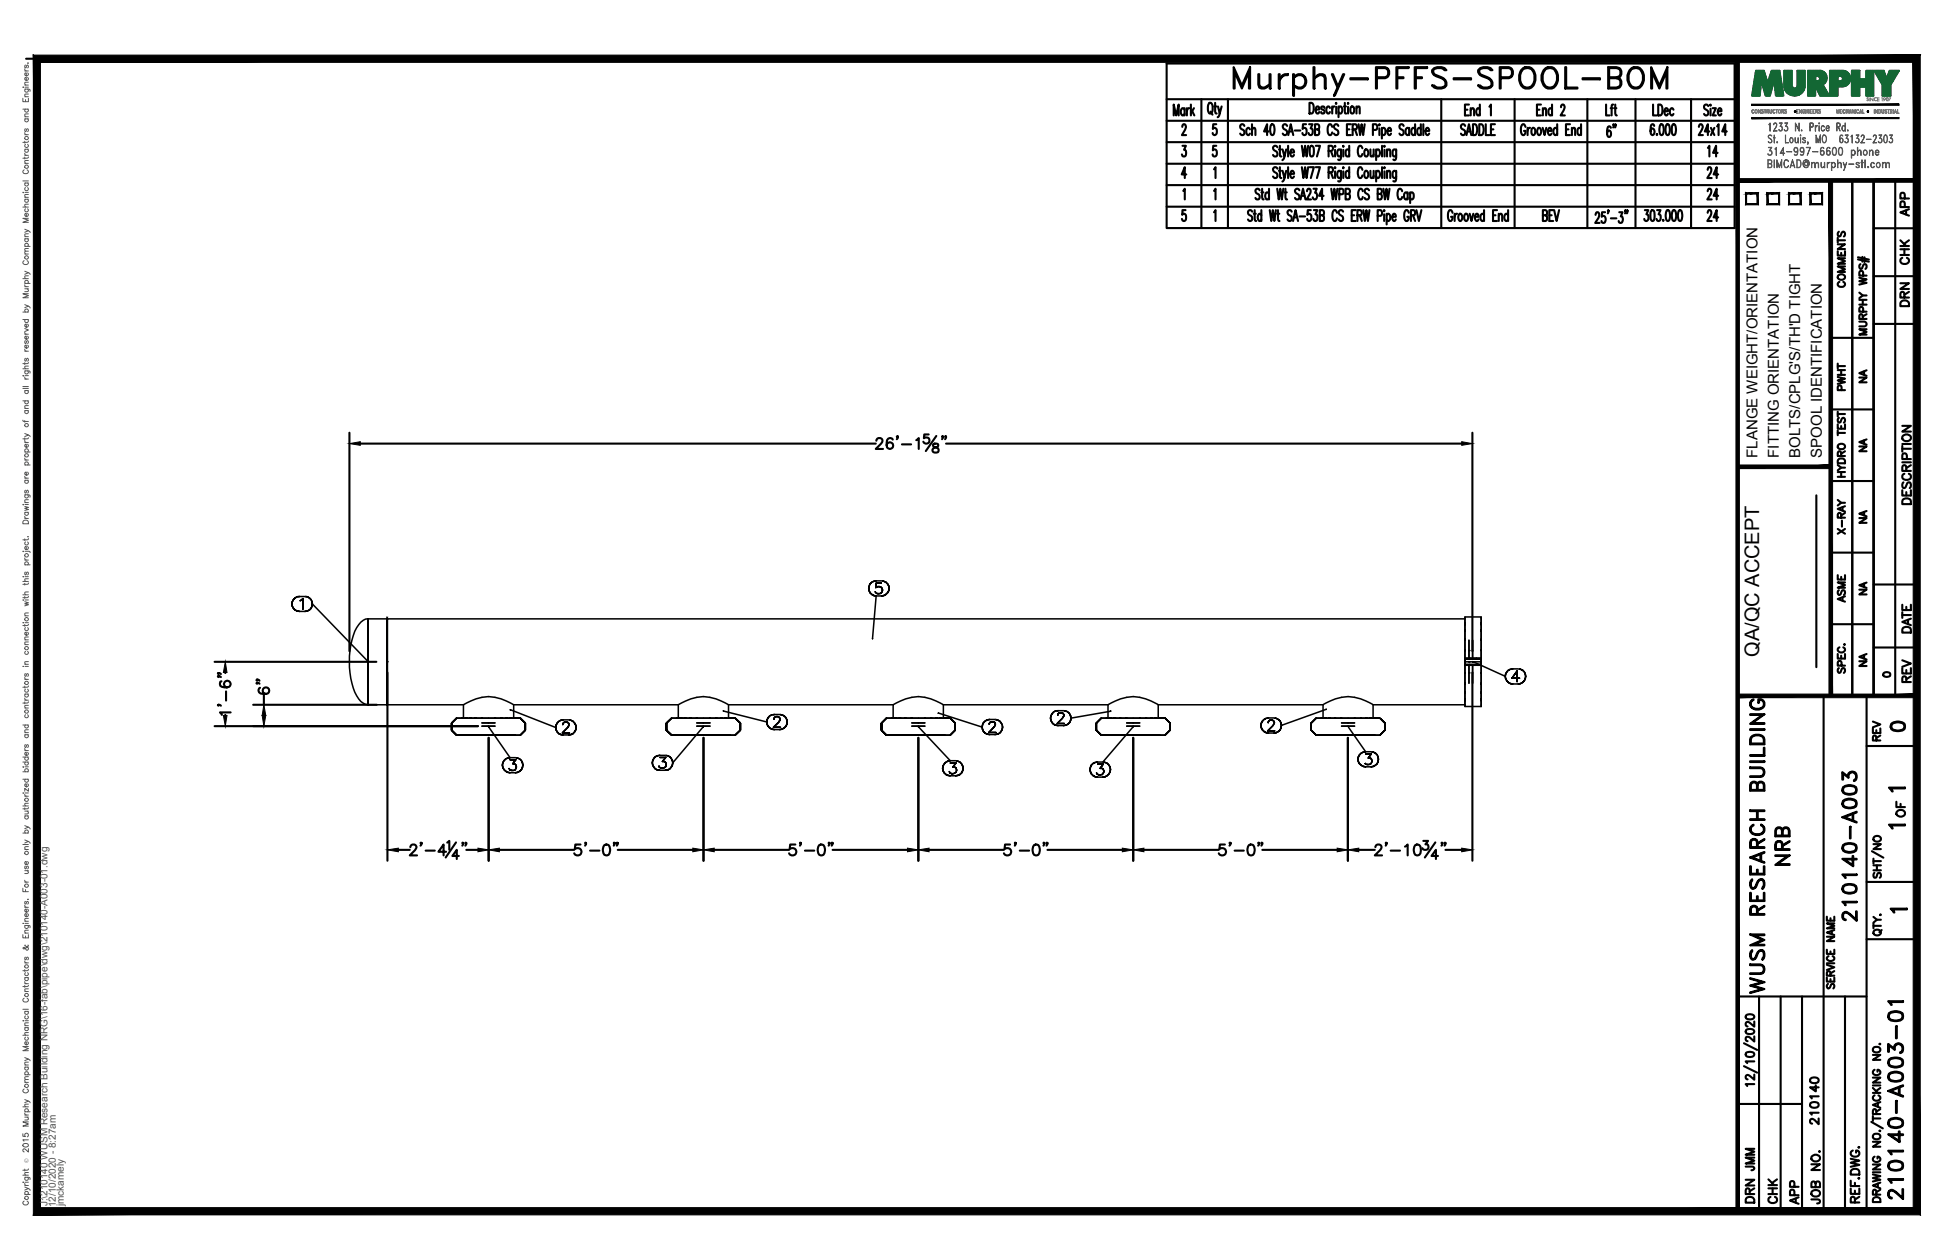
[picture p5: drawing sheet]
<svg xmlns="http://www.w3.org/2000/svg" width="432mm" height="279mm" viewBox="0 0 432 279" stroke-linecap="round" stroke-linejoin="round" font-family="sans-serif">
<defs><g id="words">
<text font-size="10.6" x="272.3" y="22.6">Murphy-PFFS-SPOOL-BOM</text>
<g font-size="6.6">
<text x="397.6" y="193" transform="rotate(-90 397.6 193)">NRB</text>
<text x="412.4" y="205.3" transform="rotate(-90 412.4 205.3)">210140-A003</text>
<text x="391.9" y="221.5" transform="rotate(-90 391.9 221.5)">WUSM RESEARCH BUILDING</text>
<text x="422.6" y="267.1" transform="rotate(-90 422.6 267.1)">210140-A003-01</text>
</g>
<text font-size="5.7" x="377.1" y="45.5">24</text>
<g font-size="5.3">
<text x="359.1" y="31.8" transform="rotate(-90 359.1 31.8)">6&quot;</text>
<text x="381.7" y="36" transform="rotate(-90 381.7 36)">14</text>
<text x="377.1" y="40.6">24</text>
<text x="377.1" y="50.1">24</text>
<text x="417.7" y="163.3">0</text>
<text x="389.8" y="260.7" transform="rotate(-90 389.8 260.7)">JMM</text>
<text x="389.8" y="267.8" transform="rotate(-90 389.8 267.8)">DRN</text>
<text x="399.7" y="268.1" transform="rotate(-90 399.7 268.1)">APP</text>
</g>
<g font-size="4.9">
<text x="424" y="49" transform="rotate(-90 424 49)">APP</text>
<text x="424" y="59.6" transform="rotate(-90 424 59.6)">CHK</text>
<text x="409.9" y="64.9" transform="rotate(-90 409.9 64.9)">COMMENTS</text>
<text x="424" y="69.1" transform="rotate(-90 424 69.1)">DRN</text>
<text x="409.9" y="87.8" transform="rotate(-90 409.9 87.8)">PWHT</text>
<text x="424.4" y="112.9" transform="rotate(-90 424.4 112.9)">DESCRIPTION</text>
<text x="409.9" y="119.6" transform="rotate(-90 409.9 119.6)">X-RAY</text>
<text x="409.9" y="134.8" transform="rotate(-90 409.9 134.8)">ASME</text>
<text x="424.4" y="141.5" transform="rotate(-90 424.4 141.5)">DATE</text>
<text x="424.4" y="152.4" transform="rotate(-90 424.4 152.4)">REV</text>
<text x="417.7" y="165.5" transform="rotate(-90 417.7 165.5)">REV</text>
<text x="423" y="182.4" transform="rotate(-90 423 182.4)">OF</text>
<text x="403.9" y="250.5" transform="rotate(-90 403.9 250.5)">210140</text>
<text x="394.8" y="268.1" transform="rotate(-90 394.8 268.1)">CHK</text>
<text x="404.3" y="268.1" transform="rotate(-90 404.3 268.1)">JOB NO.</text>
</g>
<g font-size="4.4">
<text x="414.5" y="86.1" transform="rotate(-90 414.5 86.1)">NA</text>
<text x="414.5" y="101.2" transform="rotate(-90 414.5 101.2)">NA</text>
<text x="414.5" y="117.1" transform="rotate(-90 414.5 117.1)">NA</text>
<text x="414.5" y="133" transform="rotate(-90 414.5 133)">NA</text>
<text x="389.9" y="145.7" transform="rotate(-90 389.9 145.7)">QA/QC ACCEPT</text>
<text x="414.5" y="148.9" transform="rotate(-90 414.5 148.9)">NA</text>
</g>
<text font-size="4" x="416.3" y="151.3">0</text>
<g font-size="3.5">
<text x="417.3" y="176.7">1</text>
<text x="417.3" y="184.9">1</text>
<text x="417.7" y="203.6">1</text>
</g>
<g font-size="3.3">
<text x="389.5" y="101.5" transform="rotate(-90 389.5 101.5)">FLANGE WEIGHT/ORIENTATION</text>
<text x="394.3" y="101.5" transform="rotate(-90 394.3 101.5)">FITTING ORIENTATION</text>
<text x="399.1" y="101.5" transform="rotate(-90 399.1 101.5)">BOLTS/CPLG'S/TH'D TIGHT</text>
<text x="403.8" y="101.5" transform="rotate(-90 403.8 101.5)">SPOOL IDENTIFICATION</text>
</g>
<g font-size="2.2" fill="#545454">
<text x="10.5" y="267.5" transform="rotate(-90 10.5 267.5)">J:\210140 WUSM Research Building NRG\16-fab\pipe\dwg\210140-A003-01.dwg</text>
<text x="12.4" y="267.7" transform="rotate(-90 12.4 267.7)">12/10/2020 - 8:27am</text>
<text x="14.1" y="267.4" transform="rotate(-90 14.1 267.4)">jmckamely</text>
</g>
<text font-size="1.3" fill="#545454" x="6.3" y="257.9" transform="rotate(-90 6.3 257.9)">Ó</text>
</g></defs>
<!-- layer: HP-TWS-PIPE -->
<g fill="none" stroke="#000" stroke-width=".22">
<path d="M85.7 136.8l.1 .3M85.8 140v2zM85.8 138.5v1.5zM85.8 137.5v1zM85.8 137.1v.4zM85.9 140v2zM85.9 138.5v1.5zM85.9 137.5v1zM85.9 137.1v.4zM86 136.8l-.1 .3M85.8 146.8v-2.5v2.5M85.8 141.9v2.4z"/>
<path d="M85.8 156.3v-.4v.4M85.8 155v1zM85.8 153.5v1.6zM85.8 151.5v2zM85.8 149.2v2.3zM85.8 149.2v-2.4v2.4M85.8 146.8h.1M85.8 146.8v-9.7h.1v9.7M85.8 146.8v9.2M85.9 146.8v9.5h-.1v-.3M85.9 141.9v2.4zM85.9 156.3v-.4v.4"/>
<path d="M85.9 155v1zM85.9 153.5v1.6zM85.9 151.5v2zM85.9 149.2v2.3zM85.9 149.2v-2.4v2.4M85.9 146.8h.1"/>
</g>
<g fill="none" stroke="#000" stroke-width=".34">
<path d="M64.7 133.9l.1 .5-.1-.5M64.8 133.4l-.1 .5 .1-.5M64.8 134.4l.3 .5-.3-.5M65.1 133l-.3 .4 .3-.4M65.1 134.9l.3 .4-.3-.4M65.4 132.6l-.3 .4 .3-.4M65.4 135.3l.5 .2-.5-.2M65.9 132.3l-.5 .3 .5-.3M65.9 135.5l.5 .1-.5-.1M66.4 132.3h-.5h.5M66.4 135.6h1.2M66.4 132.3h1.2"/>
<path d="M66.5 133.2l.3-.1-.3 .1M66.8 133.1l.3-.4-.3 .4M67.1 132.7v2.4v-2.4M67.6 135.6l.5-.1-.5 .1M68.1 132.3h-.5h.5M68.1 135.5l.5-.2-.5 .2M68.6 132.6l-.5-.3 .5 .3M68.6 135.3l.3-.4-.3 .4M68.9 133l-.3-.4 .3 .4M68.9 134.9l.3-.5-.3 .5M69.2 133.4l-.3-.4 .3 .4M69.2 134.4v-.5v.5"/>
<path d="M69.2 133.9v-.5v.5l12.4 12.8M80 138a12.7 12.7 0 0 0-2.5 8.8 14.7 14.7 0 0 0 2 8.2 2.9 2.9 0 0 0 2.1 1.3v-19.1h4.2v19.1h-4.2v-19.1l-.5 .1zM192.6 130.5v.5v-.5M192.6 129.9v.6v-.6M192.6 131l.3 .4-.3-.4M192.9 129.5l-.3 .4 .3-.4M192.9 131.4l.3 .4-.3-.4M193.2 129.1l-.3 .4 .3-.4M193.2 131.8l.5 .3-.5-.3M193.7 128.9l-.5 .2 .5-.2M193.7 132.1l.5 .1-.5-.1M194.1 131.4l-.1-.2 .1 .2"/>
<path d="M194.1 130.3l.2-.1-.2 .1M194.2 128.8l-.5 .1 .5-.1M194.2 128.8h1.2M194.3 129.3l-.2 1 .2-1M194.3 131.6l-.2-.2 .2 .2M194.3 130.2l.3-.1-.3 .1M194.6 131.6h-.3h.3M194.6 130.1h.3h-.3M194.9 131.6h-.3h.3M194.9 130.1l.4 .1-.4-.1M195.3 131.6h-.4h.4M195.3 130.2l.2 .2-.2-.2"/>
<path d="M195.4 129.3h-1.1h1.1M195.4 132.2l.5-.1-.5 .1M195.4 132.2h-1.2l-.8 9.4M195.5 131.3l-.2 .3 .2-.3M195.5 130.4l.1 .4-.1-.4M195.6 130.8l-.1 .5zM195.9 128.9l-.5-.1 .5 .1M195.9 132.1l.5-.3-.5 .3M196.4 129.1l-.5-.2 .5 .2M196.4 131.8l.4-.4-.4 .4M196.8 129.5l-.4-.4 .4 .4M196.8 131.4l.2-.4-.2 .4"/>
<path d="M197 129.9l-.2-.4 .2 .4M197 131v-.5v.5M197 130.5v-.6v.6M324.7 137.2h-238.8v19.1h16.8M324.7 136.8h3.6v19.9h-3.6zM324.7 136.8v19.9M328.3 136.8v19.9M101.2 159.2l-1.1 1.1 1.1-1.1M101.2 159.2h8.6M102.7 159.2v-2.9l.2-.1a9.3 9.3 0 0 1 10.8 0l.2 .1v2.9M109.8 159.2h3.6M109.8 159.2h4.4"/>
<path d="M113.1 157.4h.1M113.1 157.4l10.1 3.9M113.9 156.3h36.5M115.3 159.2h-1.3h1.3M115.3 159.2l1.1 1.1-1.1-1.1 1.1 1.1v1.6l-1.1 1.1 1.1-1.1v-1.6v1.6v-1.6zM123.9 160l-.4 .3 .4-.3M124.3 159.7l-.4 .3 .4-.3M124.8 159.6l-.5 .1 .5-.1M124.8 159.6h1.3M126.6 159.7l-.5-.1 .5 .1M127 160l-.4-.3 .4 .3M148.9 159.2l-1.2 1.1 1.2-1.1"/>
<path d="M148.9 159.2h8.6M150.4 159.2v-2.9l.2-.1a9.3 9.3 0 0 1 10.7 0l.2 .1v2.9M157.5 159.2h3.6M157.5 159.2h4.4M160.4 157.7l9.6 2.4M161.5 156.3h36.5M163 159.2h-1.3h1.3M163 159.2l1.1 1.1-1.1-1.1 1.1 1.1v1.6l-1.1 1.1 1.1-1.1v-1.6v1.6v-1.6zM170 159.6v.5v-.5M170.3 159.1l-.3 .5 .3-.5M170.6 158.7l-.3 .4 .3-.4M171.1 158.5l-.5 .2 .5-.2"/>
<path d="M171.6 159.5v-.1v.1M171.6 159.4v-.2v.2M171.6 158.4l-.5 .1 .5-.1M171.6 159.2l.2-.2-.2 .2M171.6 158.4h1.2M171.8 159l.2-.1-.2 .1M172 158.9h.5h-.5M172.5 158.9l.2 .1-.2-.1M172.7 159l.1 .2-.1-.2M172.8 159.8l-.2 .4 .2-.4M172.8 159.2l.1 .2-.1-.2M172.9 159.6l-.1 .2 .1-.2"/>
<path d="M172.9 159.4v.2v-.2M173.3 158.5l-.5-.1 .5 .1M173.8 158.7l-.5-.2 .5 .2M174.2 159.1l-.4-.4 .4 .4M174.4 159.6l-.2-.5 .2 .5M196.5 159.2l-1.1 1.1 1.1-1.1M196.5 159.2h8.6M198 159.2v-2.9l.2-.1a9.3 9.3 0 0 1 10.7 0l.2 .1v2.9M205.1 159.2h3.6M205.1 159.2h4.4M207.8 158.1l9.9 3.1M209.1 156.3h36.5"/>
<path d="M210.6 159.2h-1.3h1.3M210.6 159.2l1.1 1.1-1.1-1.1 1.1 1.1v1.6l-1.1 1.1 1.1-1.1v-1.6v1.6v-1.6zM218.4 159.9l-.4 .4 .4-.4M218.8 159.6l-.4 .3 .4-.3M219.4 159.5l-.6 .1 .6-.1M219.4 159.5h1.1M221.1 159.6l-.6-.1 .6 .1M221.6 159.9l-.5-.3 .5 .3M232.9 159.2v.6v-.6M232.9 158.7v.5v-.5M232.9 159.8l.3 .4-.3-.4M233.2 158.3l-.3 .4 .3-.4"/>
<path d="M233.5 157.9l-.3 .4 .3-.4M234 157.6l-.5 .3 .5-.3M234.5 158.6v-.1v.1M234.5 158.5l.1-.2-.1 .2M234.6 157.6h-.6h.6M234.6 158.3l.1-.2-.1 .2M234.6 157.6h1.1M234.7 158.1h.2h-.2M234.9 158.1h.5h-.5M235.4 158.1h.2h-.2M235.5 159.3l-1.2 1.1 1.2-1.1M235.6 158.1l.1 .2-.1-.2"/>
<path d="M235.7 158.9l-.2 .4 .2-.4M235.7 158.3l.1 .2-.1-.2M235.8 158.7l-.1 .2 .1-.2M235.8 158.5v.2v-.2M236.2 157.6h-.5h.5M236.7 157.9l-.5-.3 .5 .3M237.1 158.3l-.4-.4 .4 .4M237.3 158.7l-.2-.4 .2 .4M237.3 159.8l.1-.6-.1 .6M237.4 159.2l-.1-.5 .1 .5M244.1 159.2l-1.1 1.1 1.1-1.1M244.1 159.2h8.6"/>
<path d="M245.6 159.2v-2.9l.2-.1a9.4 9.4 0 0 1 10.9 .1v2.9M246.2 157.7h.1M246.2 157.7l-8.8 1.5M252.7 159.2h3.7M252.7 159.2h4.4M256.7 156.3h36.6M258.3 159.2h-1.4h1.4M258.3 159.2l1.1 1.1-1.1-1.1 1.1 1.1v1.6l-1.1 1.1 1.1-1.1v-1.6v1.6v-1.6zM279.9 159.9l-.3 .4 .3-.4M280.2 159.5l-.3 .4 .3-.4M280.7 159.3l-.5 .2 .5-.2M281.2 159.2l-.5 .1 .5-.1"/>
<path d="M281.2 159.9l.1-.1-.1 .1M281.2 159.2h1.2M281.3 159.8l.2-.1-.2 .1M281.5 159.7h.5h-.5M282 159.7l.2 .1-.2-.1M282.2 159.8l.1 .1-.1-.1M282.3 159.9l.2 .2-.2-.2M282.9 159.3l-.5-.1 .5 .1M283.4 159.5l-.5-.2 .5 .2M283.7 159.9l-.3-.4 .3 .4M291.7 159.2l-1.1 1.1 1.1-1.1M291.7 159.2h8.6"/>
<path d="M293.3 159.2v-2.9a9.4 9.4 0 0 1 11.1 0v2.9M293.9 157.3l-9.9 3.6v-.6v.6M300.3 159.2h3.7M300.3 159.2h4.5M304.4 156.3h20.3M305.9 159.2h-1.3h1.3M305.9 159.2l1.1 1.1-1.1-1.1 1.1 1.1v1.6l-1.1 1.1 1.1-1.1v-1.6v1.6v-1.6zM324.7 146.8h3.6v.5h-3.6v.2h1.1v-.2h-1.1zM324.7 146h1.1v.2h-1.1zM324.7 146.2h3.6M325.6 147.5v4zM325.6 142v4z"/>
<path d="M325.6 146.7v.1M325.8 146h-1.1v1.5h1.1M325.8 147.3h1.5v.2h-1.5M325.8 146h1.5v.2h-1.5M325.8 146h2.5v1.5h-2.5M326.4 142v4M326.4 146.7v.1M326.4 147.5v4M326.6 146.8h.1M326.6 146.8l7.1 3.2M327.3 147.3h1v.2h-1M327.3 146h1v.2h-1"/>
<path d="M333.7 150v.5v-.5M333.7 149.5v.5v-.5M333.7 150.5l.3 .4-.3-.4M334 149l-.3 .5 .3-.5M334 150.9l.3 .4-.3-.4M334.3 148.6l-.3 .4 .3-.4M334.3 151.3l.5 .3-.5-.3M334.8 148.4l-.5 .2 .5-.2M334.8 151.6l.6 .1-.6-.1M335.1 150.4h1.7h-1.7M335.4 148.3l-.6 .1 .6-.1M335.4 151.7h1.1"/>
<path d="M335.4 148.3h1.1M336.3 148.8l-1.2 1.6 1.2-1.6M336.3 148.8v2.4v-2.4M336.5 151.7l.5-.1-.5 .1M337 148.4l-.5-.1 .5 .1M337 151.6l.5-.3-.5 .3M337.5 148.6l-.5-.2 .5 .2M337.5 151.3l.4-.4-.4 .4M337.9 149l-.4-.4 .4 .4M337.9 150.9l.2-.4-.2 .4M338.1 149.5l-.2-.5 .2 .5M338.1 150.5l.1-.5-.1 .5"/>
<path d="M338.2 150l-.1-.5 .1 .5M100.1 160.3l1.1-1.1-1.1 1.1v1.6v-1.6v1.6l1.1 1.1-1.1-1.1 1.1 1.1-1.1-1.1zM101.2 163h1.3h-1.3M102.3 163h.2h-.2M102.5 163h.7h-.7M103.2 163h.9zM104.1 163h1.2zM105.3 163h1.5zM106.8 163h1.5zM106.8 161h2.9M106.8 160.3h2.9M108.3 161.2l4.8 6.8"/>
<path d="M109.8 163h-1.5h1.5M109.8 163h-.1h.1M109.8 163h1.5h-1.5M111.3 163h-.2h.2M111.3 163h1.2h-1.2M111.4 169.7v.5v-.5M111.4 169.1v.6v-.6M111.4 170.2l.3 .4-.3-.4M111.7 168.7l-.3 .4 .3-.4M111.7 170.6l.4 .4-.4-.4M112.1 168.3l-.4 .4 .4-.4M112.1 171l.5 .3-.5-.3"/>
<path d="M112.5 163h-.3h.3M112.5 163h.9h-.9M112.6 168.1l-.5 .2 .5-.2M112.6 171.3l.5 .1-.5-.1M112.8 170.4l.3 .4zM113.1 168l-.5 .1 .5-.1M113.1 168.5h1.2h-1.2M113.1 170.8h.7zM113.1 171.4h1.1M113.1 168h1.1M113.4 163h-.3h.3M113.4 163h.6h-.6"/>
<path d="M113.7 169.4h.3h-.3M114 169.4l.2 .1-.2-.1M114 163h.2h-.2M114 163h1.3M114.1 170.8h-.3h.3M114.2 169.5l.1 .1-.1-.1M114.2 171.4l.6-.1-.6 .1M114.3 168.5l-.6 .9 .6-.9M114.3 170.5l-.2 .3 .2-.3M114.3 169.6l.2 .4-.2-.4M114.5 170l-.2 .5zM114.8 168.1l-.6-.1 .6 .1"/>
<path d="M114.8 171.3l.4-.3-.4 .3M115.2 168.3l-.4-.2 .4 .2M115.2 171l.4-.4-.4 .4M115.3 163l1.1-1.1-1.1 1.1M115.6 168.7l-.4-.4 .4 .4M115.6 170.6l.2-.4-.2 .4M115.8 169.1l-.2-.4 .2 .4M115.8 170.2l.1-.5-.1 .5M115.9 169.7l-.1-.6 .1 .6M123.2 161.3l.1 .5-.1-.5M123.3 160.8l-.1 .5 .1-.5M123.3 161.8l.2 .5-.2-.5"/>
<path d="M123.5 160.3l-.2 .5 .2-.5M123.5 162.3l.4 .4-.4-.4M123.9 162.7l.4 .2-.4-.2M124.3 162.9l.5 .1-.5-.1M124.7 162.5h1.5h-1.5M124.7 160.7v-.1v.1M124.7 160.6l.2-.3-.2 .3M124.8 163h1.3M124.9 160.3l.1-.1-.1 .1M125 160.2l.2-.1-.2 .1M125.2 160.1h.5h-.5M125.7 160.1l.2 .1-.2-.1"/>
<path d="M125.8 161.4l-1.1 1.1 1.1-1.1M125.9 160.2l.1 .1-.1-.1M126 161l-.2 .4 .2-.4M126 160.3l.1 .3-.1-.3M126.1 163l.5-.1-.5 .1M126.1 160.8l-.1 .2 .1-.2M126.1 160.6v.2v-.2M126.6 162.9l.4-.2-.4 .2M127 162.7l.4-.4-.4 .4M127.4 160.3l-.4-.3 .4 .3M127.4 162.3l.2-.5-.2 .5M127.6 160.8l-.2-.5 .2 .5"/>
<path d="M127.6 161.8l.1-.5-.1 .5M127.7 161.3l-.1-.5 .1 .5M144.6 169.1l.1 .6-.1-.6M144.7 168.6l-.1 .5 .1-.5M144.7 169.7l.2 .4-.2-.4M144.9 168.2l-.2 .4 .2-.4M144.9 170.1l.4 .4-.4-.4M145.3 167.8l-.4 .4 .4-.4M145.3 170.5l.4 .3-.4-.3M145.7 167.6l-.4 .2 .4-.2M145.7 170.8h.5h-.5M146.1 169.9l.2 .3z"/>
<path d="M146.2 167.5l-.5 .1 .5-.1M146.2 170.8h1.3M146.2 167.5h1.3M146.3 168h1.3h-1.3M146.3 170.2l.7 .1zM146.8 168.9h.4h-.4M147.2 168.9l.2 .1-.2-.1M147.3 170.2l-.3 .1 .3-.1M147.4 169l.2 .1-.2-.1M147.5 170.8h.5h-.5M147.6 168l-.8 .9 .8-.9M147.6 170l-.3 .2 .3-.2"/>
<path d="M147.6 169.1v.3v-.3M147.6 169.4v.6zM147.7 160.3l1.2-1.1-1.2 1.1v1.6v-1.6v1.6l1.2 1.1-1.2-1.1 1.2 1.1-1.2-1.1zM148 167.6l-.5-.1 .5 .1M148 170.8l.4-.3-.4 .3M148.4 167.8l-.4-.2 .4 .2M148.4 170.5l.4-.4-.4 .4M148.8 168.2l-.4-.4 .4 .4M148.8 170.1l.2-.4-.2 .4M148.9 163h1.3h-1.3M149 168.6l-.2-.4 .2 .4M149 169.7l.1-.6-.1 .6"/>
<path d="M150 163h.2h-.2M150.2 163h.6h-.6M150.8 163h.9zM151.7 163h1.2zM152.9 163h1.5zM154.4 163h1.5zM154.5 161h2.9M154.5 160.3h2.9M155.9 161.2l-6.8 7.9-.1-.5 .1 .5M157.5 163h-1.6h1.6M157.5 163h-.2h.2M157.5 163h1.4h-1.4"/>
<path d="M158.9 163h-.2h.2M158.9 163h1.2h-1.2M160.1 163h-.3h.3M160.1 163h1h-1M161.1 163h-.4h.4M161.1 163h.6h-.6M161.7 163h.2h-.2M161.7 163h1.3M163 163l1.1-1.1-1.1 1.1M170 160.1v.5v-.5M170 160.6l.3 .5-.3-.5M170.3 161.1l.3 .3-.3-.3"/>
<path d="M170.6 161.4l.5 .3-.5-.3M171.1 161.7l.5 .1-.5-.1M171.4 161.3h1.6h-1.6M171.6 161.8h1.2M172.6 160.2l-1.2 1.1 1.2-1.1M172.8 161.8l.5-.1-.5 .1M173.3 161.7l.5-.3-.5 .3M173.8 161.4l.4-.3-.4 .3M174.2 161.1l.2-.5-.2 .5M174.4 160.6l.1-.5-.1 .5M174.5 160.1l-.1-.5 .1 .5M195.4 160.3l1.1-1.1-1.1 1.1v1.6v-1.6v1.6l1.1 1.1-1.1-1.1 1.1 1.1-1.1-1.1z"/>
<path d="M196.5 163h1.3h-1.3M197.6 163h.2h-.2M197.8 163h.6h-.6M198.4 163h.9zM199.3 163h1.3zM200.6 163h1.4zM202 163h1.6zM202.1 161h2.9M202.1 160.3h2.9M203.6 161.2l7 7.5M205.1 163h-1.5h1.5M205.1 163h.1"/>
<path d="M205.1 163h1.4h-1.4M206.5 163h-.2h.2M206.5 163h1.3h-1.3M207.8 163h-.3h.3M207.8 163h.9h-.9M208.7 163h-.3h.3M208.7 163h.6h-.6M208.9 170.4l.1 .5-.1-.5M209 169.9l-.1 .5 .1-.5M209 170.9l.3 .5-.3-.5M209.3 163h.2h-.2M209.3 169.4l-.3 .5 .3-.5"/>
<path d="M209.3 171.4l.4 .3-.4-.3M209.3 163h1.3M209.7 169l-.4 .4 .4-.4M209.7 171.7l.4 .2-.4-.2M210.1 168.8l-.4 .2 .4-.2M210.1 171.9l.5 .1-.5-.1M210.4 171.1l.2 .3zM210.6 163l1.1-1.1-1.1 1.1M210.6 168.7l-.5 .1 .5-.1M210.6 169.2h1.3h-1.3M210.6 171.4l.7 .2zM210.6 172h1.2"/>
<path d="M210.6 168.7h1.2M211.2 170.1h.4h-.4M211.6 170.1l.2 .1-.2-.1M211.7 171.4l-.4 .2 .4-.2M211.8 170.2l.1 .1-.1-.1M211.8 172l.5-.1-.5 .1M211.9 169.2l-.7 .9 .7-.9M211.9 171.2l-.2 .2 .2-.2M211.9 170.3l.1 .4-.1-.4M212 170.7l-.1 .5zM212.3 168.8l-.5-.1 .5 .1M212.3 171.9l.5-.2-.5 .2"/>
<path d="M212.8 169l-.5-.2 .5 .2M212.8 171.7l.4-.3-.4 .3M213.2 169.4l-.4-.4 .4 .4M213.2 171.4l.2-.5-.2 .5M213.4 169.9l-.2-.5 .2 .5M213.4 170.9l.1-.5-.1 .5M213.5 170.4l-.1-.5 .1 .5M217.7 161.2l.1 .5-.1-.5M217.8 160.7l-.1 .5 .1-.5M217.8 161.7l.2 .5-.2-.5M218 160.3l-.2 .4 .2-.4M218 162.2l.4 .4-.4-.4"/>
<path d="M218.4 162.6l.4 .2-.4-.2M218.8 162.8l.6 .1-.6-.1M219.2 162.4h1.6h-1.6M219.3 160.6v-.1v.1M219.3 160.5l.1-.2-.1 .2M219.4 162.9h1.1M219.4 160.3l.1-.2-.1 .2M219.5 160.1l.2-.1-.2 .1M219.7 160h.5h-.5M220.2 160l.2 .1-.2-.1M220.3 161.3l-1.1 1.1 1.1-1.1M220.4 160.1l.1 .2-.1-.2"/>
<path d="M220.5 160.9l-.2 .4 .2-.4M220.5 160.3l.1 .2-.1-.2M220.5 162.9l.6-.1-.6 .1M220.6 160.7l-.1 .2 .1-.2M220.6 160.5v.2v-.2M221.1 162.8l.5-.2-.5 .2M221.6 162.6l.3-.4-.3 .4M221.9 160.3l-.3-.4 .3 .4M221.9 162.2l.3-.5-.3 .5M222.2 160.7l-.3-.4 .3 .4M222.2 161.7v-.5v.5M222.2 161.2v-.5v.5"/>
<path d="M233.2 160.2l.3 .4-.3-.4M233.5 160.6l.5 .2-.5-.2M234 160.8l.6 .1-.6-.1M234.3 160.4h1.6h-1.6M234.6 160.9h1.1M235.7 160.9l.5-.1-.5 .1M236.2 160.8l.5-.2-.5 .2M236.7 160.6l.4-.4-.4 .4M237.1 160.2l.2-.4-.2 .4M241.6 170.6l.1 .5-.1-.5M241.7 170.1l-.1 .5 .1-.5M241.7 171.1l.2 .5-.2-.5"/>
<path d="M241.9 169.7l-.2 .4 .2-.4M241.9 171.6l.4 .4-.4-.4M242.3 169.3l-.4 .4 .4-.4M242.3 172l.5 .2-.5-.2M242.8 169.1l-.5 .2 .5-.2M242.8 172.2l.5 .1-.5-.1M243 160.3l1.1-1.1-1.1 1.1v1.6v-1.6v1.6l1.1 1.1-1.1-1.1 1.1 1.1-1.1-1.1zM243.1 171.4l.2 .3zM243.3 169l-.5 .1 .5-.1M243.3 172.3h1.2M243.3 169.4h1.2h-1.2M243.3 171.7l.7 .1z"/>
<path d="M243.9 170.4h.3h-.3M244.1 163h1.3h-1.3M244.2 170.4l.3 .1-.3-.1M244.3 171.7l-.3 .1 .3-.1M244.5 170.5v.1v-.1M244.5 172.3l.5-.1-.5 .1M244.5 169.4l-.6 1 .6-1M244.5 171.5l-.2 .2 .2-.2M244.5 170.6l.2 .3-.2-.3M244.7 170.9l-.2 .6zM245 169.1l-.5-.1 .5 .1M245 172.2l.4-.2-.4 .2"/>
<path d="M245.2 163h.2h-.2M245.4 163h.6h-.6M245.4 169.3l-.4-.2 .4 .2M245.4 172l.4-.4-.4 .4M245.8 169.7l-.4-.4 .4 .4M245.8 171.6l.3-.5-.3 .5M246 163h1zM246.1 170.1l-.3-.4 .3 .4M246.1 171.1l.1-.5-.1 .5M246.2 170.6l-.1-.5 .1 .5M247 163h1.2zM248.2 163h1.4z"/>
<path d="M249.6 163h1.6zM249.8 161h2.8M249.8 160.3h2.8M251.1 161.2h.1M251.1 161.2l-6.6 7.8h-1.2M252.7 163h-1.5h1.5M252.7 163h.1M252.7 163h1.5h-1.5M254.2 163h-.3h.3M254.2 163h1.2h-1.2M255.4 163h-.3h.3M255.4 163h1h-1"/>
<path d="M256.4 163h-.4h.4M256.4 163h.5h-.5M256.9 163h.2h-.2M256.9 163h1.4M258.3 163l1.1-1.1-1.1 1.1M279.5 160.9l.1 .5-.1-.5M279.6 160.3l-.1 .6 .1-.6M279.6 161.4l.3 .5-.3-.5M279.9 161.9l.3 .3-.3-.3M280.2 162.2l.5 .3-.5-.3M280.7 162.5h.5h-.5M281 162.1h1.6h-1.6"/>
<path d="M281.1 160.3v-.2v.2M281.1 160.1l.1-.2-.1 .2M281.2 162.5h1.2M282.1 160.9l-1.1 1.2 1.1-1.2M282.3 160.6l-.2 .3 .2-.3M282.4 162.5h.5h-.5M282.5 160.3l-.2 .3 .2-.3M282.5 160.1v.2v-.2M282.9 162.5l.5-.3-.5 .3M283.4 162.2l.3-.3-.3 .3M283.7 161.9l.3-.5-.3 .5M284 160.3l-.3-.4 .3 .4"/>
<path d="M284 161.4v-.5v.5M290.6 160.3l1.1-1.1-1.1 1.1v1.6v-1.6v1.6l1.1 1.1-1.1-1.1 1.1 1.1-1.1-1.1zM291.7 163h1.4h-1.4M292.8 163h.3h-.3M293.1 163h.6h-.6M293.7 163h.9zM294.6 163h1.3zM295.9 163h1.4zM297.3 163h1.5zM297.4 161h2.9M297.4 160.3h2.9M298.9 161.2l3.8 5.5"/>
<path d="M300.3 163h-1.5h1.5M300.3 163h.1M300.3 163h1.5h-1.5M301 168.3l.1 .6-.1-.6M301.1 167.8l-.1 .5 .1-.5M301.1 168.9l.3 .5-.3-.5M301.4 167.4l-.3 .4 .3-.4M301.4 169.4l.3 .3-.3-.3M301.7 167l-.3 .4 .3-.4M301.7 169.7l.5 .3-.5-.3M301.8 163h-.2h.2M301.8 163h1.2h-1.2"/>
<path d="M302.2 166.8l-.5 .2 .5-.2M302.2 170h.5h-.5M302.5 169.1l.2 .3zM302.7 166.7l-.5 .1 .5-.1M302.7 167.2h1.3h-1.3M302.7 169.4l.7 .1zM302.7 170h1.2M302.7 166.7h1.2M303 163h-.2h.2M303 163h1h-1M303.3 168.1h.3h-.3M303.6 168.1l.3 .1-.3-.1"/>
<path d="M303.8 169.4l-.4 .1 .4-.1M303.9 168.2l.1 .1-.1-.1M303.9 170h.5h-.5M304 163h-.4h.4M304 163h.6h-.6M304 167.2l-.7 .9 .7-.9M304 169.2l-.2 .2 .2-.2M304 168.3l.1 .3-.1-.3M304.1 168.6l-.1 .6zM304.4 166.8l-.5-.1 .5 .1M304.4 170l.5-.3-.5 .3M304.6 163h.2h-.2"/>
<path d="M304.6 163h1.3M304.9 167l-.5-.2 .5 .2M304.9 169.7l.4-.3-.4 .3M305.3 167.4l-.4-.4 .4 .4M305.3 169.4l.2-.5-.2 .5M305.5 167.8l-.2-.4 .2 .4M305.5 168.9v-.6v.6M305.5 168.3v-.5v.5M305.9 163l1.1-1.1-1.1 1.1"/>
</g>
<g fill="#000">
<circle cx="325.6" cy="149.2" r=".17"/>
<circle cx="325.6" cy="144.3" r=".17"/>
<circle cx="325.6" cy="146.8" r=".17"/>
<circle cx="326.4" cy="146.8" r=".17"/>
</g>
<!-- layer: PS-BDR -->
<g fill="#000" stroke="#000" stroke-width=".22">
<path d="M388.3 26.1v.2l32.6-.2zM388.3 26.3l32.6-.2v.2z"/>
<path d="M388.3 23.1v.3l32.6-.3zM388.3 23.4l32.6-.3v.3z"/>
<path d="M7.4 12.2v257.2l1.6-1.6zM7.4 12.2l1.6 1.6v254zM7.4 12.2l1.6 1.6 416.6-1.6zM9 13.8l416.6-1.6-1.5 1.6zM425.6 12.2l-1.5 1.6 1.5 255.6zM424.1 13.8l1.5 255.6-1.5-1.6zM7.4 269.4h418.2l-1.5-1.6zM9 267.8h415.1l-416.7 1.6z"/>
</g>
<!-- layer: PS-BDR-T -->
<g fill="none" stroke="#000" stroke-width=".47">
<path d="M415.3 40v114.3h-4.7v-114.2v114.2h-4.8v-114.2M387 42.9h2.6v2.4h-2.6zM391.8 42.9h2.6v2.4h-2.6zM396.6 42.9h2.5v2.4h-2.5zM401.3 42.9h2.6v2.4h-2.6zM411.8 57.5l2.5 .5M411.8 57.1l2.5 .5M412.4 58.6a.59 .59 0 0 0-.3 .5 .59 .59 0 0 0 .4 .5l.3-.1 .3-.8 .4-.1a.64 .64 0 0 1 0 1M412.8 57v1M413.3 57.1v1M405.8 74.9h9.5M412.1 71.3l1.4 .1a.52 .52 0 0 1 .2 .6 .52 .52 0 0 1-.4 .4h-1.2"/>
<path d="M412.1 61.6l1.7 .4-1.7 .3 1.7 .4-1.7 .4M412.1 67.5h1.7M412.1 66.5h1.7M412.1 64.9l.8 .6M412.9 70.7l-.1-.9-.4-.1-.3 .3v.7h1.7M412.9 66.5v1M413 69.1l-.1-.9-.5-.1-.3 .3v.7h1.7M413 61.1l-.1-.9-.5-.1-.3 .3v.7h1.7M413.8 73h-1.7l1.7 .6-1.7 .6h1.7M413.8 65.5h-.9l-.8 .6M413.8 69.7l-.9 .5M405.8 90.8h9.5"/>
<path d="M407.4 94.1v1h1.6v-1M407.4 96h1.6M407.4 91.3v1.1M407.4 95.4v1.1M407.4 91.8h1.6M407.4 98.7a.79 .79 0 0 1 1-.3 .79 .79 0 0 1 .5 .9 .78 .78 0 0 1-1 .3 .78 .78 0 0 1-.5-.9zM407.6 92.7a.59 .59 0 0 0-.3 .5 .59 .59 0 0 0 .4 .5l.3-.1 .3-.8 .4-.1a.65 .65 0 0 1 0 1M408.1 94.5v.6M402.6 109.8v38.1M405.8 106.7h9.5M407.4 105.7h1.6M407.4 104.7h1.6"/>
<path d="M407.4 103.1l.7 .6M407.4 102a.9 .9 0 0 1 1.6 .2v.5h-1.6zM408.1 101.1l-.1-.9-.3-.1-.3 .3v.7h1.6M408.1 104.7v1M409 103.7h-.9l-.7 .6M409 100.1l-.9 .5M405.8 122.5h9.5M405.8 138.4h9.5M407.4 145v1h1.6v-1M407.6 148.2a.59 .59 0 0 0-.3 .5 .59 .59 0 0 0 .4 .5l.3-.2 .3-.7 .4-.1a.65 .65 0 0 1 0 1M407.7 143.5a.59 .59 0 0 0-.3 .7 .59 .59 0 0 0 .6 .5h.4a.59 .59 0 0 0 .6-.5 .59 .59 0 0 0-.4-.7M408.1 145.4v.6"/>
<path d="M408.2 147.6l-.1-.9-.4-.2-.3 .4v.7h1.6M408.8 142.9h.2z"/>
</g>
<!-- layer: PS-DIM -->
<path d="M5.8 13h419" fill="none" stroke="#000" stroke-width=".47"/>
<!-- layer: 0 -->
<g fill="none" stroke="#000" stroke-width=".47">
<path d="M415.3 40v114.3M420.1 40v114.3M415.3 50.6h9.5M415.3 61.2h9.5M415.3 71.8h9.5M415.3 129.6h9.5M415.3 143.6h9.5M386.6 236.4l2.9 1.5M386.6 231.3l2.9 1.5M387 233.5l.8-.3a.85 .85 0 0 1 1.1 .7 1.14 1.14 0 0 1-1.9 0zM387 228.4a1.29 1.29 0 0 1 1.9 .3 1.08 1.08 0 0 1-1.9 .1zM387 225.2a1.33 1.33 0 0 1 1.9 .2v.1a1.14 1.14 0 0 1-1.9 0z"/>
<path d="M388.9 238.3v1.1l-1-.8-.6-.2-.3 .1v.5l.4 .3M388.9 235.4h-1.9l.3 .3M388.9 229.8v1.2l-1-.9-.6-.2-.3 .1v.5l.4 .4M388.9 226.5v1.2l-1-.8-.6-.3-.3 .2v.5l.4 .3M388.9 240.4h-1.9l.3 .4"/>
</g>
<g fill="#000" stroke="#000" stroke-width=".22">
<path d="M384.8 13l.8 255.6v-255.6zM384.8 13l.8 255.6h-.8z"/>
<path d="M385.2 39.6v.8l39.6-.8zM385.2 40.4l39.6-.8v.8z"/>
<path d="M424.5 40l.8 114.3v-114.3zM424.5 40l.8 114.3h-.8z"/>
<path d="M385.2 153.9v.8l39.6-.8zM385.2 154.7l39.6-.8v.8z"/>
</g>
<!-- layer: PS-LOGO -->
<g fill="none" stroke="#545454" stroke-width=".22">
<path d="M5.1 19.3h.1zM5.5 19.8h.9l.2 .1v.4M5.5 15.3v.3l.3 .1M5.5 18.9h.8M5.5 15.7h.8M5.5 19.3h.8M5.7 19.8a.38 .38 0 0 0-.1 .5 .38 .38 0 0 0 .6 0 .38 .38 0 0 0-.1-.5M5.7 14.4l-.2 .3v.3h.3l.1-.4 .2-.2 .2 .3-.2 .4M6.1 17.2a.38 .38 0 0 1 .1 .5 .38 .38 0 0 1-.6 0 .38 .38 0 0 1 .1-.5h.1v.7M6.1 16.2a.38 .38 0 0 1 .1 .5 .38 .38 0 0 1-.6 0 .38 .38 0 0 1 .1-.5h.1v.6M6.2 13.9v.1zM6.3 18.2l-.8 .1v.3l.2 .3"/>
<path d="M5.1 21.8v.7h1.2v-.7M5.1 24.2h1.2M5.4 37.7a.43 .43 0 0 0-.3 .5 .43 .43 0 0 0 .4 .3h.3a.43 .43 0 0 0 .5-.3 .43 .43 0 0 0-.3-.5M5.5 34v.3l.3 .1M5.5 29.4v.3l.3 .2M5.5 31.3v.4M5.5 34.8v.4M5.5 36.2h.8M5.5 34.4h.8M5.5 33.1h.8M5.5 29.9h.8M5.5 26.4h.8"/>
<path d="M5.5 25.9h.8M5.5 21.4h.8M5.7 33.1a.38 .38 0 0 0-.1 .5 .38 .38 0 0 0 .6 0 .38 .38 0 0 0-.1-.5M5.7 32a.4 .4 0 0 0-.1 .6 .4 .4 0 0 0 .6 0 .4 .4 0 0 0-.1-.6M5.7 28.6l-.2 .2v.3h.3l.1-.4 .2-.1 .2 .2-.2 .4M5.7 26.4a.38 .38 0 0 0-.1 .5 .38 .38 0 0 0 .6 0 .38 .38 0 0 0-.1-.5M5.7 24.2a.38 .38 0 0 0-.1 .6 .38 .38 0 0 0 .6 0 .38 .38 0 0 0-.1-.6M5.7 22.1v.4M6.3 35.6h-.8v.3l.2 .3M6.3 34.8l-.3 .3h-.9M6.3 31.3l-.3 .3h-.9M6.3 25.3h-.8v.3l.2 .3"/>
<path d="M6.3 20.9h-.8v.3l.2 .2M391.9 34.2l.2 .2M392 36.3l.6-.1v-.6l-.6-.1v1.6l.6-.1v-.6h-.6M392.1 30a.44 .44 0 0 1 .7 .2 .38 .38 0 0 0-.6-.2 .38 .38 0 0 0-.1 .5l.4 .3a.46 .46 0 0 1 .2 .7 .46 .46 0 0 1-.7-.1 .41 .41 0 0 0 .6 .1 .41 .41 0 0 0 0-.6l-.6-.4zM392.3 33.3a.53 .53 0 0 1 .5 .8 .53 .53 0 0 1-.9 0 .47 .47 0 0 0 .7 .2l.2-.3M392.4 27.2l-.1 1.9v-1.7l-.2 .2zM392.4 36.3l.3 .1v.6l-.8 .2v-1.8l.8 .2v.6l-.3 .2M392.5 33.4a.51 .51 0 0 1 .3 .5 .51 .51 0 0 1-.3 .5M392.7 32.8l-.7-.1h.8l-.5 .7M392.7 32.7l-.5 .7 .4 .1 .2 .3M393.1 30.5l.4 .1zM393.1 29l.8 .1h-.8l.7-1.3-.2-.5h-.2l-.3 .4 .1-.3a.39 .39 0 0 1 .6 0 .39 .39 0 0 1 0 .5l-.7 1.2"/>
<path d="M393.3 35.4v1.8zM393.3 29.9v1.8zM393.4 33l.4-.3v1.7l-.1-1.6zM393.9 35.4l.5 1.5 .6-1.5v1.8l-.1-1.4-.5 1.4-.5-1.4v1.4zM393.9 31.4l.1 .3zM393.9 31.5l.1 .1zM394.4 28.8l.1 .2M394.7 27.9a.55 .55 0 0 1 .4 .7 .55 .55 0 0 1-.7 .4l-.1-.3 .4 .3 .3-.4M394.7 33.9l.9 .1h-1l.7-1.3v1.7v-1.5l-.6 1.1M394.8 28l.2 .5-.2 .5M395 27.3l-.6-.1h.6l-.3 .8M395 27.2l-.4 .8 .4 .1v.3"/>
<path d="M395.5 28.8l.2 .2M395.7 35.5a.47 .47 0 0 1 .7 .3l-.3-.3h-.3a1.08 1.08 0 0 0 0 1.6h.3l.3-.3a.44 .44 0 0 1-.4 .4 .44 .44 0 0 1-.5-.4l-.1-.7zM395.8 29.9v1.7l.7 .1h-.7zM395.8 27.9a.55 .55 0 0 1 .5 .7 .55 .55 0 0 1-.7 .4l-.1-.3 .4 .3 .4-.4M396 28l.3 .5-.3 .5M396 33.6l1.2 .1zM396.2 27.3l-.6-.1h.7l-.5 .8M396.2 27.2l-.4 .8 .3 .1 .2 .3M396.9 30.6a.57 .57 0 0 1 .7 .4 .57 .57 0 0 1-.4 .7l-.3-.1-.2-.4zM396.9 36.8h.8M397 30.6a.52 .52 0 0 1 .4 .5 .52 .52 0 0 1-.4 .5l-.2-.4zM397 36.7h.7"/>
<path d="M397.3 35.4l.6 1.8-.6-1.5-.5 1.5zM397.7 33.3l.3 .4 .3-.1 .2-.3M397.7 33.1l.3-.3h.3l.2 .3M397.8 34.3h.5M397.9 30.5l.1 1 .3 .1 .3-.2-.3 .3-.3-.1-.1-.2zM398 27.2l.8 1.6v-1.6v1.9l-.8-1.6v1.6zM398 32.8l-.3 .4 .3 .5M398.2 32.8a1.22 1.22 0 0 1 .1 1.6M398.3 35.4h.5a1.05 1.05 0 0 1 0 1.8h-.5zM398.3 35.5a.84 .84 0 0 1 .9 .5 .84 .84 0 0 1-.2 .9l-.7 .2zM398.5 33.5l-.2 .2a.49 .49 0 0 1-.6-.2 .49 .49 0 0 1 .1-.6 .49 .49 0 0 1 .7 0v.4a.81 .81 0 0 1-.5 1.1l-.3-.2 .1 .2M398.5 33.3l-.3 .4"/>
<path d="M398.6 30.5v1.2zM399 30l.1-.1v.3zM399.1 33.3l.3 .4 .3-.1 .1-.3M399.1 33.1l.3-.3h.3l.1 .3M399.1 30h.1M399.1 30.5v1.2zM399.1 34.3h.6M399.4 28.8v.3l-.1-.1zM399.4 28.9h.1M399.4 32.8a.51 .51 0 0 0-.3 .4 .51 .51 0 0 0 .3 .5M399.5 32.8a1.22 1.22 0 0 1 .1 1.6M399.6 31.5h.6"/>
<path d="M399.6 30.8l.6 .6-.2 .3-.4-.1v-.2l.1 .2M399.6 30.7h.6M399.7 30.6v.3M399.8 33.5l-.1 .2a.5 .5 0 0 1-.7-.5 .5 .5 0 0 1 .7-.4l.2 .5a.83 .83 0 0 1-.5 1.1l-.3-.2 .1 .2M399.8 33.3l-.3 .4M399.9 35.6a.74 .74 0 0 1 1 .2 .74 .74 0 0 1-.1 1l-.1-1 .1 .9a.68 .68 0 0 0-.3-1.2 .68 .68 0 0 0-.8 .9 .66 .66 0 0 0 .4 .7 .66 .66 0 0 0 .7-.2 .7 .7 0 0 1-.9 .1 .7 .7 0 0 1-.2-.8zM400 36l.2-.2 .4 .1 .1 .2-.5-.2-.2 .3 .1 .4 .4 .1 .2-.2-.1 .2-.4 .1-.2-.2zM400.1 30.6l.1 .2-.2-.3-.4 .1v.2l.6 .5M400.1 31.2v.4M400.7 31.5h.1M400.8 31.9l-.1-.5 .1 .4-.2 .2M400.8 31.7v.1"/>
<path d="M401.3 28.1l.6-.1v-.6l-.6-.1-.1 1.8v-1.9h.5l.2 .4v.4l-.2 .2h-.4M401.3 32.7l-.7 1.7 .7-1.7h-.9l.9 .1M401.6 36v1.2zM401.8 33.6l1.2 .1zM401.8 36.1h.5l.1 1.1-.2-1-.3-.1-.3 .3zM402.4 27.8v1.3zM402.5 29.9l.5 1.5 .5-1.5v1.8l-.1-1.4-.4 1.4-.4-1.4-.1 1.4zM402.6 36.1h.4l.1 1.1-.1-1-.3-.1-.3 .3zM402.6 27.9l.3-.1-.3 .2-.2 .4zM403.2 27.2l.1 .1v.2zM403.2 27.3h.1M403.2 27.8l.1 1.3z"/>
<path d="M403.5 34l.4 .4 .3-.1 .1-.3M403.5 33.8l.4-.4 .3 .1 .1 .3M403.6 36l.2 1 .3 .1 .3-.2-.3 .3-.4-.1zM403.7 32.8h.5M403.8 32.8l-.2 .2a1.17 1.17 0 0 0 .2 1.4M403.8 27.9l.4-.1 .2 .4-.2-.3a.54 .54 0 0 0-.4 .6 .54 .54 0 0 0 .4 .5l.2-.3-.2 .4h-.2l-.3-.5zM403.8 33.4l-.3 .5M404.1 33.4l.2 .5-.2 .5M404.1 30l.2-.1a.95 .95 0 0 1 .6 .9 .95 .95 0 0 1-.6 .9 1.24 1.24 0 0 1-.2-1.7zM404.1 30.1l.2-.1a.87 .87 0 0 1 .5 .8 .87 .87 0 0 1-.5 .8 1.19 1.19 0 0 1-.2-1.5zM404.2 32.8l.1 .1-.4-.2a1.42 1.42 0 0 0-.2 1.7 .49 .49 0 0 0 .6-.2 .49 .49 0 0 0-.1-.7 .49 .49 0 0 0-.7 .1M404.4 36l.1 1.2z"/>
<path d="M404.8 28.4h.6l-.2-.5a.54 .54 0 0 0-.4 .6 .54 .54 0 0 0 .4 .5l.2-.3-.2 .4a.63 .63 0 0 1-.4-.6 .63 .63 0 0 1 .4-.7l.3 .7h-.7M404.9 34l.3 .4 .3-.1 .2-.3M404.9 33.8l.3-.4 .3 .1 .2 .3M405 36l.1 1.2zM405.1 32.8h.5M405.1 32.8l-.1 .2a1.17 1.17 0 0 0 .2 1.4M405.2 33.4l-.3 .5M405.3 36.1l.3-.1-.5 .5zM405.4 33.4l.3 .5-.3 .5M405.5 32.8l.2 .1a.36 .36 0 0 0-.6-.1l-.2 .6v.8l.2 .2a.49 .49 0 0 0 .6-.2 .49 .49 0 0 0-.1-.7 .49 .49 0 0 0-.7 .1M406 36v1.8zM406.2 36.1a.53 .53 0 0 1 .7 .5 .53 .53 0 0 1-.7 .5l-.2-.2 .3 .2a.51 .51 0 0 0 .5-.5 .51 .51 0 0 0-.5-.5l-.3 .2z"/>
<path d="M406.3 32.8l.4-.1a1.13 1.13 0 0 1 0 1.7h-.1a1.28 1.28 0 0 1-.3-1.6zM406.3 34.3h.6M406.3 32.8h.6M406.4 32.8l-.2 .6 .2 1M406.8 32.8l.2 .6-.2 1M407.2 28.1l.6-.1v-.6l-.6-.1-.1 1.8v-1.9l.7 .1 .1 .7-.3 .2h-.4M407.3 35.4l.1 1.8zM407.5 28.2l.4 .9-.3-.9M407.6 36.1h.5l.1 1.1-.2-1-.3-.1-.3 .3zM407.7 32.8l.3-.1a1.13 1.13 0 0 1 0 1.7h-.1a1.28 1.28 0 0 1-.2-1.6zM407.7 34.3h.5M407.7 32.8h.5"/>
<path d="M407.8 32.8l-.2 .6 .2 1M407.8 31.3l.3 .3 .4-.3M407.8 31l.3-.3 .4 .3M408 30.1h.4M408 30l-.1 .3a1.28 1.28 0 0 0 .2 1.3M408.1 30.7l-.3 .4M408.2 32.8l.2 .6-.2 1M408.2 30.7l.3 .4-.3 .5M408.4 30l.1 .2a.33 .33 0 0 0-.5-.2l-.2 .7 .2 .9a.48 .48 0 0 0 .5-.5 .48 .48 0 0 0-.5-.4l-.2 .1M408.5 27.9l.3-.1 .2 .3-.2-.2a.54 .54 0 0 0-.5 .6 .54 .54 0 0 0 .5 .5l.2-.2-.2 .3-.5-.3zM409 27.2l.1 1.9zM409 37l-.5-1 .5 1.2"/>
<path d="M409 31.4l.1 .2M409.2 30.7l.4 .1 .1 .2M409.3 30.6a.53 .53 0 0 1 .4 .6 .53 .53 0 0 1-.7 .4v-.2a.36 .36 0 0 0 .6 .1l.1-.2M409.3 36l-.6 1.8zM409.4 30.7l.3 .4-.3 .5M409.6 28.8v.3zM409.6 28.9v.1zM409.6 30l-.6-.1h.7l-.4 .8M409.6 29.9l-.4 .8M409.8 36.4h1.1zM410.4 33.3v1.7zM410.6 33.3a.53 .53 0 0 1 .7 .6 .53 .53 0 0 1-.7 .5l-.2-.2 .3 .2a.51 .51 0 0 0 .5-.5 .51 .51 0 0 0-.5-.6l-.3 .2z"/>
<path d="M410.6 29.9l-.1 1.8v-1.6l-.2 .2zM411.3 31.4l.2 .2M411.5 37h.6M411.5 36.4l.6 .3v.2a.38 .38 0 0 1-.3 .3 .38 .38 0 0 1-.4-.3l.2 .2M411.5 36.2h.6M411.6 36.1v.3M411.6 30.6a.52 .52 0 0 1 .5 .6 .52 .52 0 0 1-.7 .4l-.1-.2a.36 .36 0 0 0 .6 .1l.2-.2M411.7 32.7l.1 1.7zM411.8 30.7l.3 .4-.1 .3-.2 .2M412 36.1l.1 .2a.38 .38 0 0 0-.3-.3 .38 .38 0 0 0-.4 .3l.7 .5M412 36.7v.4M412 33.3h.5v1.1v-.8l-.2-.3-.5 .3z"/>
<path d="M412 30l-.6-.1h.7l-.5 .8M412 29.9l-.4 .8 .3 .1 .2 .2M412.5 36l.5 .1zM412.5 31.6l.8 .1h-.8l.7-1.3-.2-.4h-.2l-.3 .3 .1-.2a.39 .39 0 0 1 .6-.1 .39 .39 0 0 1 0 .6l-.7 1.1M412.7 35.4l.1 1.8zM413.2 33.3a.54 .54 0 0 1 .7 .6 .54 .54 0 0 1-.7 .5l-.2-.5zM413.4 35.4l.1 1.8zM413.7 30.8l1 .1zM414 36.9l.2 .1-.1 .2zM414 37l.1 .1zM414.4 33.3v1.1zM414.6 33.3h.5l.1 1.1-.1-1-.3-.1-.4 .3z"/>
<path d="M414.7 36.3l.3-.3 .4 .1v.3v-.2a.46 .46 0 0 0-.7 .4 .46 .46 0 0 0 .7 .4v-.1l-.2 .3a.59 .59 0 0 1-.5-.3 .59 .59 0 0 1 0-.6zM415.2 31.6l.8 .1h-.9a1.94 1.94 0 0 0 .8-1.4l-.2-.3h-.3l-.2 .3 .1-.2 .4-.2 .2 .5-.7 1.3M415.7 33.8h.7l-.2-.5a.48 .48 0 0 0-.5 .6 .48 .48 0 0 0 .6 .4l.1-.2-.1 .3a.53 .53 0 0 1-.6-.5 .53 .53 0 0 1 .6-.6l.2 .6h-.8M416 36.3l.1-.2a.53 .53 0 0 1 .7 .5 .53 .53 0 0 1-.7 .5l-.1-.2zM416.4 31.4l.2 .2M416.7 30.6a.53 .53 0 0 1 .5 .6 .53 .53 0 0 1-.7 .4l-.2-.2 .5 .2 .3-.3M416.9 30.7l.2 .4-.2 .5M417.1 30l-.6-.1h.6l-.4 .8M417.1 29.9l-.5 .8 .4 .1 .1 .2M417.3 36l.1 1.2zM417.5 36.1h.5l.1 1.1-.1-.8-.2-.3-.4 .3zM417.7 30l.3-.1a1.32 1.32 0 0 1 0 1.8l-.3-.1-.2-.7z"/>
<path d="M417.7 31.5h.5M417.7 30.1h.5M417.8 30l-.2 .7 .2 .9M418.2 30l.1 .7-.1 .9M418.3 36.1h.4l.1 1.1-.1-1-.3-.1-.3 .3zM418.8 31.4l.2 .2M419.1 30.6a.53 .53 0 0 1 .4 .6 .53 .53 0 0 1-.7 .4v-.2a.36 .36 0 0 0 .6 .1l.1-.2M419.3 30.7l.2 .4-.2 .5M419.4 30l-.6-.1h.7l-.4 .8M419.4 29.9l-.4 .8 .4 .1 .1 .2M5.1 42.7h.1zM5.1 45.9h1.2"/>
<path d="M5.1 40.1h1.2M5.4 57.8a.43 .43 0 0 0-.3 .5 .43 .43 0 0 0 .4 .4h.3a.43 .43 0 0 0 .5-.4 .43 .43 0 0 0-.3-.5M5.5 50.8l.8 .4-.8 .3M5.5 56.3h.8M5.5 54.6h1.2M5.5 52.9h.8M5.5 52.5h.8M5.5 44.2h.8M5.5 43.8h.8M5.5 40.6h.8M5.5 42.7h.8M5.7 54.6a.38 .38 0 0 1-.1-.5 .38 .38 0 0 1 .6 0 .38 .38 0 0 1-.1 .5"/>
<path d="M5.7 52.9a.38 .38 0 0 0-.1 .6 .38 .38 0 0 0 .6 0 .38 .38 0 0 0-.1-.6M5.7 46.3a.38 .38 0 0 0-.1 .6 .38 .38 0 0 0 .6 0 .38 .38 0 0 0-.1-.6M5.7 44.2a.38 .38 0 0 0-.1 .5 .38 .38 0 0 0 .6 0 .38 .38 0 0 0-.1-.5M5.7 41.6a.38 .38 0 0 0-.1 .6 .38 .38 0 0 0 .6 0 .38 .38 0 0 0-.1-.6M5.7 40.6a.38 .38 0 0 0-.1 .5 .38 .38 0 0 0 .6 0 .38 .38 0 0 0-.1-.5M6.1 47.3a.38 .38 0 0 1 .1 .6 .38 .38 0 0 1-.6 0 .38 .38 0 0 1 .1-.6h.1v.7M6.3 55.7l-.8 .1v.2l.2 .3M6.3 55.1h-.8v.3l.2 .3M6.3 51.8l-.8 .1v.3l.2 .3M6.3 51.2l.4 .4M6.3 48.4h-1.2l1.2 .4-1.2 .5h1.2M6.3 45.3h-.8v.3l.2 .3"/>
<path d="M6.3 43.1l-.8 .1v.3l.2 .3M5.1 70.9h1.2M5.1 69.2h1.2M5.1 61.8h1.2M5.5 77.4v.3l.3 .2M5.5 73.7v.2l.3 .2M5.5 72.8l.8 .4-.8 .3M5.5 67.5l.8 .4-.8 .3M5.5 63.1v.3l.3 .2M5.5 60.1l.8 .4-.8 .3M5.5 77.9h.8M5.5 74.1h.8"/>
<path d="M5.5 64h.8M5.5 63.6h.8M5.5 62.9h1.2M5.7 79.4l-.2 .3v.3h.3l.1-.4 .2-.2 .2 .3-.2 .4M5.7 75.6l-.2 .2v.3h.3l.1-.4 .2-.1 .2 .2-.2 .4M5.7 70.9a.38 .38 0 0 0-.1 .5 .38 .38 0 0 0 .6 0 .38 .38 0 0 0-.1-.5M5.7 69.2a.38 .38 0 0 1-.1-.6 .38 .38 0 0 1 .6 0 .38 .38 0 0 1-.1 .6M5.7 62.9a.38 .38 0 0 1-.1-.6 .38 .38 0 0 1 .6 0 .38 .38 0 0 1-.1 .6M6 64l.3 .3-.1 .3-.7 .1M6.1 76.5a.38 .38 0 0 1 .1 .6 .38 .38 0 0 1-.6 0 .38 .38 0 0 1 .1-.6h.1v.7M6.1 74.5a.38 .38 0 0 1 .1 .6 .38 .38 0 0 1-.6 0 .38 .38 0 0 1 .1-.6h.1v.7M6.1 71.9a.38 .38 0 0 1 .1 .5 .38 .38 0 0 1-.6 0 .38 .38 0 0 1 .1-.5h.1v.6"/>
<path d="M6.3 67.9l.4 .4M6.3 65.1h-1.2l1.2 .5-1.2 .4h1.2M6.3 61.2h-.8v.3l.2 .3M6.3 60.5l.4 .4M5.1 93.2l.2 .3h1M5.1 83.3h.1zM5.1 88.9h1.2M5.1 86.1h1.2M5.1 85.7h1.2M5.1 81.8h1.2M5.5 97.6v.3l.3 .2M5.5 96.1l.8 .4-.8 .3"/>
<path d="M5.5 83.6v.3l.3 .2M5.5 82.2l1 .1 .1 .4M5.5 80.4v.4M5.5 93.2v.4M5.5 97.1v.4M5.5 98.1h.8M5.5 91h.8M5.5 90.6h.8M5.5 86.6h.8M5.5 84.1h.8M5.5 83.3h.8M5.7 91a.38 .38 0 0 0-.1 .6 .38 .38 0 0 0 .6 0 .38 .38 0 0 0-.1-.6"/>
<path d="M5.7 88.9a.38 .38 0 0 0-.1 .5 .38 .38 0 0 0 .6 0 .38 .38 0 0 0-.1-.5M5.7 86.6a.38 .38 0 0 0-.1 .6 .38 .38 0 0 0 .6 0 .38 .38 0 0 0-.1-.6M5.7 82.2a.38 .38 0 0 0-.1 .6 .38 .38 0 0 0 .6 0 .38 .38 0 0 0-.1-.6M6.1 98.5a.38 .38 0 0 1 .1 .6 .38 .38 0 0 1-.6 0 .38 .38 0 0 1 .1-.6h.1v.7M6.3 97.1l-.3 .2h-.9M6.3 96.5l.4 .3M6.3 89.9l-.8 .1v.3l.2 .3M6.3 81.2h-.8v.3l.2 .3M6.3 80.4l-.3 .2h-.9M5.1 111.9h.1zM5.2 115.6a.69 .69 0 0 1 1.1 .1v.4h-1.2zM5.5 114.5v.3l.3 .2"/>
<path d="M5.5 112.3l.8 .2-.8 .2 .8 .3-.8 .2M5.5 109.7h.9l.2 .1v.5M5.5 105.6v.3l.3 .1M5.5 101.6v.2l.3 .2M5.5 119.5v.4M5.5 115h.8M5.5 113.6h.8M5.5 111.4h.8M5.5 106.5h.8M5.5 106h.8M5.5 103.1h1.2M5.5 102h.8"/>
<path d="M5.5 100.2h1.2M5.5 111.9h.8M5.7 113.6a.38 .38 0 0 0-.1 .6 .38 .38 0 0 0 .6 0 .38 .38 0 0 0-.1-.6M5.7 109.7a.4 .4 0 0 0-.1 .6 .4 .4 0 0 0 .6 0 .4 .4 0 0 0-.1-.6M5.7 108.7l-.2 .3v.3h.3l.1-.4 .2-.2 .2 .3-.2 .3M5.7 106.5a.38 .38 0 0 0-.1 .6 .38 .38 0 0 0 .6 0 .38 .38 0 0 0-.1-.6M5.7 103.1a.38 .38 0 0 1-.1-.5 .38 .38 0 0 1 .6 0 .38 .38 0 0 1-.1 .5M5.7 100.2a.4 .4 0 0 1-.1-.6 .4 .4 0 0 1 .6 0 .4 .4 0 0 1-.1 .6M6.1 104.7a.38 .38 0 0 1 .1 .5 .38 .38 0 0 1-.6 0 .38 .38 0 0 1 .1-.5h.1v.7M6.2 119h.1M6.3 119.4l-.3 .3h-.9M6.3 110.8l-.8 .1v.3l.2 .2"/>
<path d="M5.1 138.1h.1zM5.1 133h.1zM5.1 127.9h.1zM5.1 122.2h.1zM5.1 131.9h1.2M5.1 128.9h1.2M5.5 133.4l.8 .3-.8 .2 .8 .2-.8 .3M5.5 123.7v.3l.3 .2M5.5 129.4v.3M5.5 132.3v.4M5.5 138.5v.4M5.5 136.6h.8"/>
<path d="M5.5 125.3h1.2M5.5 124.2h.8M5.5 122.2h1l.2 .3M5.5 138.1h.8M5.5 133h.8M5.5 127.9h.8M5.7 139.2a.38 .38 0 0 0-.1 .5 .38 .38 0 0 0 .6 0 .38 .38 0 0 0-.1-.5M5.7 126.9l-.2 .2v.3h.3l.1-.4 .2-.1 .2 .2-.2 .4M5.7 125.3a.38 .38 0 0 1-.1-.6 .38 .38 0 0 1 .6 0 .38 .38 0 0 1-.1 .6M5.7 120.2a.38 .38 0 0 0-.1 .5 .38 .38 0 0 0 .6 0 .38 .38 0 0 0-.1-.5M6.1 121.2a.38 .38 0 0 1 .1 .5 .38 .38 0 0 1-.6 0 .38 .38 0 0 1 .1-.5h.1v.7M6.3 138.4l-.3 .3h-.9"/>
<path d="M6.3 135.9l-.8 .1v.3l.2 .3M6.3 132.2l-.3 .3h-.9M6.3 131.3h-.8v.3l.2 .3M6.3 129.3l-.3 .3h-.9M6.3 128.3l-.8 .1v.3l.2 .2M5.1 147.8h.1zM5.5 154.8v.3l.3 .2M5.5 150.2v.3l.3 .2M5.5 152.1v.5M5.5 155.6v.5M5.5 157h.8M5.5 155.3h.8"/>
<path d="M5.5 153.9h.8M5.5 150.7h.8M5.5 147.3h.8M5.5 142.9h.8M5.5 141.9h.8M5.5 147.8h.8M5.7 158.5a.38 .38 0 0 0-.1 .5 .38 .38 0 0 0 .6 0 .38 .38 0 0 0-.1-.5M5.7 153.9a.38 .38 0 0 0-.1 .6 .38 .38 0 0 0 .6 0 .38 .38 0 0 0-.1-.6M5.7 152.8a.38 .38 0 0 0-.1 .6 .38 .38 0 0 0 .6 0 .38 .38 0 0 0-.1-.6M5.7 149.4l-.2 .2v.3h.3l.1-.4 .2-.1 .2 .2-.2 .4M5.7 144.4a.38 .38 0 0 0-.1 .6 .38 .38 0 0 0 .6 0 .38 .38 0 0 0-.1-.6M6.1 140.2a.38 .38 0 0 1 .1 .6 .38 .38 0 0 1-.6 0 .38 .38 0 0 1 .1-.6h.1v.7"/>
<path d="M6.3 156.4h-.8v.3l.2 .3M6.3 155.6l-.3 .3h-.9M6.3 152.1l-.3 .3h-.9M6.3 146.7l-.8 .1v.3l.2 .2M6.3 142.4h-.8v.3l.2 .2M6.3 141.3h-.8v.3l.2 .3M5.1 175.8h.1zM5.1 170h.1zM5.1 178.7h1.2M5.1 172.8h1.2M5.1 171.1h1.2M5.1 169h1.2"/>
<path d="M5.1 167.9h1.2M5.1 160.8h1.2M5.5 176.1v.3l.3 .2M5.5 166v.3l.3 .1M5.5 179.1v.4M5.5 179.9h.8M5.5 176.6h.8M5.5 166.4h.8M5.5 162.9h.8M5.5 162.5h.8M5.5 175.8h.8M5.5 170h.8"/>
<path d="M5.7 172.8a.38 .38 0 0 0-.1 .5 .38 .38 0 0 0 .6 0 .38 .38 0 0 0-.1-.5M5.7 171.1a.38 .38 0 0 1-.1-.5 .38 .38 0 0 1 .6 0 .38 .38 0 0 1-.1 .5M5.7 169a.38 .38 0 0 0-.1 .5 .38 .38 0 0 0 .6 0 .38 .38 0 0 0-.1-.5M5.7 167.9a.4 .4 0 0 0-.1 .6 .4 .4 0 0 0 .6 0 .4 .4 0 0 0-.1-.6M5.7 165.1l-.2 .2v.4h.3l.1-.4 .2-.2 .2 .2-.2 .5M5.7 162.9a.38 .38 0 0 0-.1 .6 .38 .38 0 0 0 .6 0 .38 .38 0 0 0-.1-.6M5.7 160.8a.38 .38 0 0 0-.1 .5 .38 .38 0 0 0 .6 0 .38 .38 0 0 0-.1-.5M6 179.9l.3 .4-.3 .2h-.5M6.1 173.8a.38 .38 0 0 1 .1 .6 .38 .38 0 0 1-.6 0 .38 .38 0 0 1 .1-.6h.1v.7M6.1 166.8a.38 .38 0 0 1 .1 .6 .38 .38 0 0 1-.6 0 .38 .38 0 0 1 .1-.6h.1v.7M6.3 179.1l-.3 .3h-.9M6.3 178.1l-.8 .1v.3l.2 .2"/>
<path d="M6.3 174.8v.7l-.8-.7v.7M6.3 161.8l-.8 .1v.3l.2 .3M5.1 197v.7h1.2M5.1 187.3h1.2M5.1 184.7h1.2M5.5 195.2v.2l.3 .2M5.5 186.3l.8 .3-.8 .3M5.5 183.1l.8 .3-.8 .4M5.5 195.6h.8M5.5 193.1h.8M5.5 188.4h.8M5.5 180.9h.8"/>
<path d="M5.7 199.9l-.2 .2v.3h.3l.1-.3 .2-.2 .2 .2-.2 .4M5.7 192.1l-.2 .2v.3h.3l.1-.4 .2-.1 .2 .2-.2 .4M5.7 184.7a.38 .38 0 0 1-.1-.5 .38 .38 0 0 1 .6 0 .38 .38 0 0 1-.1 .5M5.7 180.9a.4 .4 0 0 0-.1 .6 .4 .4 0 0 0 .6 0 .4 .4 0 0 0-.1-.6M5.7 197.3v.4M6 193.1l.3 .4-.3 .2h-.5M6.1 191a.38 .38 0 0 1 .1 .6 .38 .38 0 0 1-.6 0 .38 .38 0 0 1 .1-.6h.1v.7M6.2 199.4h.1zM6.3 187.7l-.8 .1v.3l.2 .3M6.3 186.6l.4 .4M6.3 183.4l.4 .4M5.1 207.2v.8h1.2v-.8"/>
<path d="M5.1 204.8h.1zM5.5 217.7v.3l.3 .1M5.5 213.1v.2l.3 .2M5.5 205.2l1 .1 .1 .4M5.5 200.7v.3l.3 .2M5.5 215v.4M5.5 218.5v.4M5.5 219.9h.8M5.5 218.1h.8M5.5 216.8h.8M5.5 213.5h.8M5.5 206.9h.8"/>
<path d="M5.5 204.3h.8M5.5 201.2h.8M5.5 204.8h.8M5.6 209.6l-.1 .1a.73 .73 0 0 1 .7 .9l-.2 .1-.6-.6-.3 .2 .1 .1 .5-.1 .6-.6-.1-.1M5.7 216.8a.38 .38 0 0 0-.1 .5 .38 .38 0 0 0 .6 0 .38 .38 0 0 0-.1-.5M5.7 215.7a.38 .38 0 0 0-.1 .5 .38 .38 0 0 0 .6 0 .38 .38 0 0 0-.1-.5M5.7 212.2l-.2 .3v.3h.3l.1-.4 .2-.2 .2 .3-.2 .3M5.7 205.2a.38 .38 0 0 0-.1 .6 .38 .38 0 0 0 .6 0 .38 .38 0 0 0-.1-.6M5.7 207.5v.5M6.1 202.6a.38 .38 0 0 1 .1 .6 .38 .38 0 0 1-.6 0 .38 .38 0 0 1 .1-.6h.1v.7M6.1 201.6a.38 .38 0 0 1 .1 .5 .38 .38 0 0 1-.6 0 .38 .38 0 0 1 .1-.5h.1v.7M6.3 219.3h-.8v.3l.2 .3"/>
<path d="M6.3 218.5l-.3 .3h-.9M6.3 215l-.3 .3h-.9M6.3 206.3h-.8v.3l.2 .3M6.3 203.7h-.8v.3l.2 .3M5.1 226.3h.1zM5.1 229.6h1.2M5.1 223.8h1.2M5.4 221.3a.43 .43 0 0 0-.3 .5 .43 .43 0 0 0 .4 .4h.3a.43 .43 0 0 0 .5-.4 .43 .43 0 0 0-.3-.5M5.5 234.5l.8 .4-.8 .3M5.5 238.3h1.2M5.5 236.6h.8M5.5 236.2h.8"/>
<path d="M5.5 227.9h.8M5.5 227.4h.8M5.5 224.3h.8M5.5 226.3h.8M5.7 238.3a.38 .38 0 0 1-.1-.5 .38 .38 0 0 1 .6 0 .38 .38 0 0 1-.1 .5M5.7 236.6a.38 .38 0 0 0-.1 .6 .38 .38 0 0 0 .6 0 .38 .38 0 0 0-.1-.6M5.7 230a.38 .38 0 0 0-.1 .5 .38 .38 0 0 0 .6 0 .38 .38 0 0 0-.1-.5M5.7 227.9a.38 .38 0 0 0-.1 .5 .38 .38 0 0 0 .6 0 .38 .38 0 0 0-.1-.5M5.7 225.3a.38 .38 0 0 0-.1 .5 .38 .38 0 0 0 .6 0 .38 .38 0 0 0-.1-.5M5.7 224.3a.38 .38 0 0 0-.1 .5 .38 .38 0 0 0 .6 0 .38 .38 0 0 0-.1-.5M6.1 231a.38 .38 0 0 1 .1 .6 .38 .38 0 0 1-.6 0 .38 .38 0 0 1 .1-.6h.1v.7M6.3 239.4h-.8v.3l.2 .3"/>
<path d="M6.3 238.7l-.8 .1v.3l.2 .3M6.3 235.5l-.8 .1v.3l.2 .3M6.3 234.9l.4 .3M6.3 232.1h-1.2l1.2 .4-1.2 .5h1.2M6.3 229h-.8v.3l.2 .3M6.3 226.8l-.8 .1v.2l.2 .3M5.1 251.4v.6h.5a.43 .43 0 0 1 0-.6 .43 .43 0 0 1 .6 .1 .43 .43 0 0 1-.2 .6M5.1 245.4h1.2M5.2 253.7a.58 .58 0 0 1 .7-.2 .58 .58 0 0 1 .3 .7 .59 .59 0 0 1-.7 .2 .59 .59 0 0 1-.3-.7zM5.4 241.5a.43 .43 0 0 0-.3 .5 .43 .43 0 0 0 .4 .3h.3a.43 .43 0 0 0 .5-.3 .43 .43 0 0 0-.3-.5M5.5 246.8v.3l.3 .2M5.5 243.8l.8 .4-.8 .3"/>
<path d="M5.5 259.2v.5M5.5 247.7h.8M5.5 247.3h.8M5.5 246.5h1.2M5.5 240h.8M5.7 246.5a.38 .38 0 0 1-.1-.5 .38 .38 0 0 1 .6 0 .38 .38 0 0 1-.1 .5M6 247.7l.3 .5-.3 .2h-.5M6.3 260h-.8v.3l.2 .3M6.3 259.2l-.3 .3h-.9M6.3 254.7v.8l-.8-.7h-.3l-.1 .4 .3 .2M6.3 252.8h-1.2l.2 .3M6.3 248.8h-1.2l1.2 .4-1.2 .5h1.2"/>
<path d="M6.3 244.8l-.8 .1v.3l.2 .2M6.3 244.2l.4 .3M5.1 262.2h.1zM5.1 260.6h1.2M5.4 266.3a.43 .43 0 0 0-.3 .5 .43 .43 0 0 0 .4 .4h.3a.43 .43 0 0 0 .5-.4 .43 .43 0 0 0-.3-.5M5.5 263.2l.8 .4-.8 .3M5.5 262.4v.3l.3 .2M5.5 261.1h.9l.2 .1v.4M5.5 264.9h1.2M5.5 262.9h.8M5.5 262.2h.8M5.7 264.9a.38 .38 0 0 1-.1-.6 .38 .38 0 0 1 .6 0 .38 .38 0 0 1-.1 .6"/>
<path d="M5.7 261.1a.38 .38 0 0 0-.1 .5 .38 .38 0 0 0 .6 0 .38 .38 0 0 0-.1-.5M6.3 263.6l.4 .4"/>
<circle cx="5.9" cy="37" r=".4"/>
<circle cx="5.9" cy="30.6" r=".4"/>
<circle cx="413.5" cy="33.8" r=".48"/>
<circle cx="416.3" cy="36.6" r=".48"/>
<circle cx="5.9" cy="57.1" r=".39"/>
<circle cx="5.9" cy="94.3" r=".4"/>
<circle cx="5.9" cy="101" r=".4"/>
<circle cx="5.9" cy="137.3" r=".39"/>
<circle cx="5.9" cy="123.2" r=".4"/>
<circle cx="5.9" cy="157.8" r=".4"/>
<circle cx="5.9" cy="151.4" r=".4"/>
<circle cx="5.9" cy="143.7" r=".4"/>
<circle cx="5.9" cy="177.3" r=".4"/>
<circle cx="5.9" cy="189.1" r=".39"/>
<circle cx="5.9" cy="196.4" r=".4"/>
<circle cx="5.9" cy="214.3" r=".4"/>
<circle cx="5.9" cy="220.6" r=".4"/>
<circle cx="5.9" cy="240.8" r=".39"/>
<circle cx="5.9" cy="265.6" r=".39"/>
</g>
<!-- layer: PS-BDR -->
<g fill="none" stroke="#136734" stroke-width=".34">
<path d="M388.6 19.6v1.6M388.7 18.9v2.3M388.8 18.2v3M388.9 17.5v3.7M389 16.8v4.4M389.1 16.1v5.1M389.2 15.6v5.6M389.4 15.6v5.6M389.5 15.6v5.6M389.6 15.6v5.6M389.7 15.6v5.6M389.8 15.6v5.6"/>
<path d="M389.9 15.6v5.6M390 15.6v5.6M390.1 15.6v5.3M390.3 15.6v4.2M390.3 15.6v3.1M390.5 15.6v2.5M390.6 15.6v2.9M390.7 15.6v3.4M390.8 15.6v3.7M390.9 15.6v4.2M391 15.6h-1.8l-.9 5.6h1.8l.3-3.2 .9 3.2h1.1l.9-3.2 .3 3.2h1.8l-.9-5.6M391 15.6l.8 2.7 .9-2.7h1.8"/>
<path d="M391 15.6v4.5M391.1 16v4.6M391.3 16.4v4.5M391.4 16.7v4.5M391.5 17.1v4.1M391.6 17.5v3.7M391.7 17.8v3.4M391.8 18.2v3M391.9 18v3.2M392 17.6v3.6M392.2 17.3v3.9M392.2 16.9v4.3"/>
<path d="M392.4 16.6v4.6M392.5 16.2v4.6M392.6 15.9v4.5M392.7 15.6v4.4M392.8 15.6v4M392.9 15.6v3.6M393.1 15.6v3.2M393.1 15.6v2.8M393.3 15.6v2.4M393.4 15.6v3.4M393.5 15.6v4.5M393.6 15.6v5.5"/>
<path d="M393.7 15.6v5.6M393.8 15.6v5.6M393.9 15.6v5.6M394 15.6v5.6M394.2 15.6v5.6M394.3 15.6v5.6M394.4 15.6v5.6M394.5 15.6v5.6M394.6 16.3v4.9M394.7 17v4.2M394.8 17.7v3.5M395 18.4v2.8"/>
<path d="M395 19.1v2.1M395.2 19.8v1.4M395.5 19v-3.4h1.7v3.5M395.5 19a2.28 2.28 0 0 0 2.3 2.2M395.5 15.6v3.9M395.6 15.6v4.3M395.7 15.6v4.5M395.8 15.6v4.7M395.9 15.6v4.8M396.1 15.6v5M396.2 15.6v5M396.3 15.6v5.1"/>
<path d="M396.4 15.6v5.2M396.5 15.6v5.3M396.6 15.6v5.3M396.7 15.6v5.4M396.8 15.6v5.4M396.9 15.6v5.5M397.1 15.6v5.5M397.2 15.6v5.6M397.3 19.2v2M397.3 19.1a.57 .57 0 0 0 .6 .5 .57 .57 0 0 0 .5-.5M397.4 19.4v1.8M397.5 19.5v1.7"/>
<path d="M397.6 19.5v1.7M397.7 19.6v1.6M397.8 19.6v1.6M398 19.6v1.6M398 19.5v1.7M398.2 19.5v1.7M398.3 19.4v1.8M398.5 15.6v5.5M398.6 15.6v5.5M398.7 15.6v5.5M398.9 15.6v5.4M398.9 15.6v5.3"/>
<path d="M399.1 15.6v5.3M399.2 15.6v5.2M399.3 15.6v5.1M399.4 15.6v5M399.5 15.6v4.9M399.6 15.6v4.7M399.7 15.6v4.6M399.9 15.6v4.4M400 15.6v4.2M400.1 19.3v-3.7h-1.7v5.6M400.1 19a2.31 2.31 0 0 1-2.3 2.2M400.8 15.6v5.6"/>
<path d="M401 15.6v5.6M401.1 15.6v5.6M401.2 15.6v5.6M401.3 15.6v5.6M401.4 15.6v5.6M401.5 15.6v5.6M401.6 15.6v5.6M401.7 15.6v5.6M401.9 15.6v5.6M402 15.6v5.6M402.1 15.6v5.6M402.2 15.6v5.6"/>
<path d="M402.3 15.6v5.6M402.4 15.6v5.6M402.5 15.6v1.3M402.5 18v1.3M402.7 15.6v1.3M402.7 18v1.6M402.7 18v1.8M402.9 15.6v1.3M402.9 18v2.1M403 15.6v1.3M403 18v2.3M403.1 15.6v1.3l.2 .3 .1 .4"/>
<path d="M403.1 16.9h-.7v1.1l.7-.1v2.6M403.2 15.6v1.4M403.2 17.9v2.9M403.3 17.8l-.2 .1M403.3 15.6v1.6M403.3 17.7v3.3M403.4 17.7l-.1 .1M403.4 15.6v5.6M403.5 15.6v5.6M403.6 15.7v5.5M403.8 15.7v5.5M403.9 15.7v5.5"/>
<path d="M404 15.8v3M404 18.9v2.3M404.1 15.9v2.9M404.1 19v2.2M404.2 15.9v2.8M404.2 19.1v2.1M404.3 19.2l1.2 2h-2.1M404.3 16v2.6M404.3 19.2v2M404.3 19.1l-.4-.2a1.67 1.67 0 0 0 1.1-1.8 1.67 1.67 0 0 0-1.5-1.5h-2.8v5.6h1.7v-2.1l1 2.1M404.4 16.1v2.4M404.4 19.4v1.8"/>
<path d="M404.5 16.2v2.2M404.5 19.6v1.6M404.7 16.3v2M404.7 19.8v1.4M404.8 16.5v1.6M404.8 20v1.2M404.9 16.7v1.2M405.7 15.6v5.6M405.8 15.6v5.6M405.9 15.6v5.6M406 15.6v5.6M406.1 15.6v5.6"/>
<path d="M406.2 15.6v5.6M406.3 15.6v5.6M406.4 15.6v5.6M406.6 15.6v5.6M406.8 15.6v5.6M406.9 15.6v5.6M407 15.6v5.6M407.1 15.6v5.6M407.2 15.6v5.6M407.3 15.6v5.6M407.4 18h.6M407.4 15.6v1.3"/>
<path d="M407.4 18v1.2M407.6 15.6v1.3M407.6 18v1.2M407.7 15.6v1.3M407.7 18v1.2M407.8 15.6v1.3M407.8 18v1.2M407.9 15.6v1.3M407.9 18v1.2M408 15.6v1.3M408 18v1.2M408 16.9h-.6v1.1"/>
<path d="M408.1 16.9h.1M408.1 15.6v1.3M408.1 18v1.2M408.2 17.9l.1-.1v1.4M408.2 15.6v1.3l.1 .2M408.2 17.9v1.3M408.2 17.9l-.1 .1M408.3 15.6v1.5M408.4 17.1v.5M408.4 17.7v.1M408.5 15.6v3.6M408.5 15.6h-2.9v5.6h1.8v-2"/>
<path d="M408.5 15.6l.7 .2 .5 .4M408.5 15.6v3.6h-1.1M408.7 15.6v3.6M408.8 15.7v3.5M408.9 15.7v3.5M409 15.7v3.4M409.1 15.8v3.3M409.2 15.8v3.2M409.3 15.9v3.1M409.4 16v2.9M409.6 16.1v2.7M409.7 16.2l.3 .5"/>
<path d="M409.7 16.2v2.5l.3-.6M409.7 18.6l-.5 .4-.7 .2M409.8 16.3v2.3M409.9 16.5v1.9M410 16.7v1.5M410.1 16.7l.1 .7-.1 .7M410.1 17v.9M410.4 15.6h1.8h-1.8M410.4 15.6v5.6h1.8v-2h1.4v2h1.7v-5.6h-1.7v2h-1.4v-2M410.6 15.6v5.6M410.7 15.6v5.6M410.8 15.6v5.6"/>
<path d="M410.9 15.6v5.6M411 15.6v5.6M411.1 15.6v5.6M411.3 15.6v5.6M411.5 15.6v5.6M411.6 15.6v5.6M411.7 15.6v5.6M411.8 15.6v5.6M411.9 15.6v5.6M412 15.6v5.6M412.1 15.6v5.6M412.2 17.6v1.6"/>
<path d="M412.4 17.6v1.6M412.5 17.6v1.6M412.6 17.6v1.6M412.7 17.6v1.6M412.8 17.6v1.6M412.9 17.6v1.6M413 17.6v1.6M413.1 17.6v1.6M413.2 17.6v1.6M413.4 17.6v1.6M413.5 17.6v1.6M413.6 17.6v1.6"/>
<path d="M413.7 15.6v5.6M413.8 15.6v5.6M413.9 15.6v5.6M414 15.6v5.6M414.1 15.6v5.6M414.3 15.6v5.6M414.5 15.6v5.6M414.6 15.6v5.6M414.7 15.6v5.6M414.8 15.6v5.6M414.9 15.6v5.6M415 15.6v5.6"/>
<path d="M415.1 15.6v5.6M415.2 15.6v5.6M415.4 15.6h2.2l.6 1.7 .6-1.7h2.2l-1.9 3.2v2.4h-1.9v-2.4zM415.5 15.6v.2M415.6 15.6v.3M415.7 15.6v.6M415.8 15.6v.7M415.9 15.6v.9M416 15.6v1.1M416.2 15.6v1.3M416.2 15.6v1.5M416.4 15.6v1.7"/>
<path d="M416.5 15.6v1.9M416.6 15.6v2.1M416.7 15.6v2.3M416.8 15.6v2.5M416.9 15.6v2.6M417.1 15.6v2.8M417.1 15.6v3M417.3 15.6v5.6M417.4 15.6v5.6M417.5 15.6v5.6M417.6 15.6v5.6M417.7 16v5.2"/>
<path d="M417.8 16.3v4.9M417.9 16.6v4.6M418 17v4.2M418.2 17.3v3.9M418.3 17.1v4.1M418.4 16.8v4.4M418.5 16.5v4.7M418.6 16.2v5M418.7 15.9v5.3M418.8 15.6v5.6M418.9 15.6v5.6M419 15.6v5.6"/>
<path d="M419.2 15.6v3.1M419.3 15.6v2.9M419.4 15.6v2.7M419.5 15.6v2.5M419.6 15.6v2.3M419.7 15.6v2.2M419.8 15.6v2M419.9 15.6v1.8M420.1 15.6v1.6M420.1 15.6v1.4M420.3 15.6v1.2M420.4 15.6v1"/>
<path d="M420.5 15.6v.9M420.6 15.6v.7M420.7 15.6v.5M420.8 15.6v.3M420.9 15.6v.1M388.4 21v.2M388.5 20.3v.9M395.3 20.6v.6M404.9 20.1v1.1M405 20.3v.9M405.1 20.5v.7M405.2 20.7v.5"/>
<path d="M405.3 20.9v.3M405.4 21.1v.1"/>
</g>
<!-- layer: PS-LOGO -->
<g fill="none" stroke="#767676" stroke-width=".22">
<path d="M388.4 24.5l.1-.2 .3 .2a.25 .25 0 0 0-.3-.2 .25 .25 0 0 0-.1 .3l.1 .5 .3-.2a.26 .26 0 0 1-.3 .2 .26 .26 0 0 1-.2-.3zM389.1 24.3h.1a.4 .4 0 0 1 .3 .4 .4 .4 0 0 1-.4 .4l-.1-.3zM389.7 24.3l.5 .7v-.7v.8l-.4-.7-.1 .7zM390.5 24.3l.4 .1a.23 .23 0 0 0-.3-.1 .23 .23 0 0 0-.1 .2l.2 .2a.25 .25 0 0 1 .1 .4 .25 .25 0 0 1-.4-.1h.4l-.3-.4zM391 24.3h.4zM391.2 24.3v.8l.1-.8M391.7 24.7l.3-.1v-.2l-.3-.1v.8v-.8h.3v.3l-.3 .1M391.8 24.7l.3 .4zM392.3 24.3l.1 .7 .1 .1 .2-.2 .1-.6v.6l-.3 .2-.2-.2zM393.1 24.3h.2l.1 .2-.1-.2a.36 .36 0 0 0-.3 .4 .36 .36 0 0 0 .3 .3l.1-.1a.24 .24 0 0 1-.3 .2 .24 .24 0 0 1-.1-.3zM393.6 24.3h.4zM393.8 24.3l.1 .8z"/>
<path d="M394.2 24.4l.2-.1a.41 .41 0 0 1 .3 .4 .41 .41 0 0 1-.4 .4zM395 24.7l.3-.1v-.2l-.3-.1-.1 .8v-.8l.4 .1v.3h-.3M395.1 24.7l.2 .4-.1-.4M395.6 24.3l.4 .1a.23 .23 0 0 0-.2-.1 .23 .23 0 0 0-.2 .2l.2 .2a.25 .25 0 0 1 .2 .4 .25 .25 0 0 1-.5-.1h.5l-.4-.4zM398.3 24.3h.3h-.3v.8h.3h-.3M398.3 24.7h.2h-.2M398.9 24.3l.4 .7v-.7v.8l-.4-.7v.7zM399.7 24.3l.3 .2-.3-.1a.41 .41 0 0 0 .2 .7l.1-.2-.1-.1h.1v.1a.26 .26 0 0 1-.3 .2 .26 .26 0 0 1-.2-.3zM400.2 24.3l.1 .8zM400.5 24.3l.5 .7v-.7v.8l-.4-.7-.1 .7zM401.3 24.3h.3h-.3v.8h.3h-.3M401.3 24.7h.2h-.2"/>
<path d="M401.9 24.3h.3h-.3v.8h.3h-.3M401.9 24.7h.2h-.2M402.5 24.7l.3-.1v-.2l-.3-.1-.1 .8v-.8l.5 .1-.1 .3h-.3M402.7 24.7l.2 .4-.2-.4M403.1 24.3l.4 .1a.23 .23 0 0 0-.2-.1 .23 .23 0 0 0-.2 .2l.3 .2a.25 .25 0 0 1 .1 .4 .25 .25 0 0 1-.4-.1h.4l-.4-.4zM407.1 24.3l.3 .7 .3-.7v.8l-.1-.6-.2 .6-.2-.6-.1 .6zM407.9 24.3h.4h-.3v.8h.3h-.4zM408 24.7h.1h-.1M408.5 24.4l.3-.1 .2 .2a.22 .22 0 0 0-.3-.2 .22 .22 0 0 0-.2 .3l.2 .5 .3-.2a.24 .24 0 0 1-.3 .2 .24 .24 0 0 1-.2-.3zM409.2 25.1v-.8v.8M409.2 24.7h.4M409.6 24.3v.8z"/>
<path d="M409.9 25.1h.1M409.9 24.9h.4M410.1 24.3l.3 .8-.3-.7-.2 .7zM410.5 24.3l.5 .7v-.7v.8l-.4-.7-.1 .7zM411.3 24.3v.8zM411.6 24.3l.4 .2a.25 .25 0 0 0-.3-.2 .25 .25 0 0 0-.1 .3v.2a.24 .24 0 0 0 .1 .3 .24 .24 0 0 0 .3-.2 .26 .26 0 0 1-.3 .2 .26 .26 0 0 1-.2-.3zM412.2 25.1h.1M412.2 24.9h.4M412.3 24.9h.3M412.4 24.3l.3 .8-.3-.7-.2 .7zM412.9 24.3v.8h.3h-.3zM413.9 22h.1a.19 .19 0 0 1 .1 .3 .19 .19 0 0 1-.3-.1"/>
<path d="M414 21.7h.1M414 21.7l-.2 .1 .1 .2M414.3 21.7v.7M415.2 21.7v.7l-.6-.7v.7M415.4 24.3l.1 .8zM415.5 21.9v.3M415.5 22.2l.5 .1M415.7 24.3l.5 .7v-.7v.8l-.4-.7-.1 .7zM416 21.7l-.5 .2M416 21.7h.1M416 22.3h.1M416.2 22h.3"/>
<path d="M416.5 24.3a.42 .42 0 0 1 .4 .4 .42 .42 0 0 1-.4 .4zM416.5 24.3h.2a.4 .4 0 0 1 .2 .5 .4 .4 0 0 1-.4 .3M416.5 21.7h-.3v.7h.3M417.1 21.7h.1v.7M417.1 24.3v.6l.2 .2 .3-.2v-.6v.7l-.2 .1-.3-.1zM417.9 24.3l.3 .1h-.4l.4 .4-.1 .3-.3-.1h.4v-.2l-.4-.3zM417.9 22l-.3 .4M418.1 22.1l.1 .1M418.2 22.3h.3M418.2 21.8l-.1 .4M418.2 21.7h.1M418.3 21.7h.1"/>
<path d="M418.4 21.7h.1M418.4 24.3h.4zM418.5 21.8v.1M418.5 21.8v.4M418.6 24.3v.8v-.8M418.6 25.1h.1M418.7 21.7h.4l-.4 .7M419 24.7l.4-.1v-.2l-.4-.1v.8v-.8l.4 .1v.3h-.4M419 25.1h.1M419.2 24.7l.2 .4-.1-.4M419.7 24.3v.8zM420 24.9h.3"/>
<path d="M420 24.9h.4M420.1 24.3l.3 .8-.3-.7-.2 .7zM420.6 24.3l.1 .8h.3h-.4z"/>
<circle cx="389.3" cy="24.7" r=".33"/>
<circle cx="394.4" cy="24.7" r=".34"/>
<circle cx="417.7" cy="21.9" r=".23"/>
</g>
<g fill="#000" stroke="#000" stroke-width=".22">
<path d="M397.8 24.6l.1 .1zM397.8 24.7h.1l-.1 .1zM397.9 24.7v.2z"/>
<path d="M397.9 24.7v.2l.1-.1zM397.9 24.7h.2l-.1 .1z"/>
<path d="M397.9 24.7h.2zM397.9 24.6h.1l-.1 .1zM397.8 24.6l.1 .1z"/>
<path d="M414 24.6v.2zM413.9 24.8h.1zM414 24.8v.1z"/>
<path d="M414 24.8v.1zM414 24.8h.2z"/>
<path d="M414.1 24.6l-.1 .2zM414 24.6v.2zM414 24.6v.2z"/>
</g>
<g fill="none" stroke="#000" stroke-width=".47">
<path d="M414.9 188.8l2.6 1.4M415.3 187.2h1.6l-1.6 1.1h1.6M415.3 193h1.6M415.3 191.9h1.6M415.3 191h1.6M415.3 190.4v1.1M415.5 193.5l-.2 .5 .2 .6h.3l.4-.9 .5-.2a.7 .7 0 0 1 0 1.1M415.5 185.5a.75 .75 0 0 1 1-.1 .75 .75 0 0 1 .2 1.1 .75 .75 0 0 1-1.1 .1 .75 .75 0 0 1-.1-1.1zM416 191.9v1.1M404.9 216.8v.9h1.7v-.9M404.9 213.9l1.7 .6-1.7 .6M404.9 210.6v.9h1.7v-.9"/>
<path d="M404.9 207.7h1.7l-1.7 1h1.7M404.9 213.6h1.7M405.2 218.2a.49 .49 0 0 0-.3 .6 .49 .49 0 0 0 .6 .3l.4-.8 .2-.1a.56 .56 0 0 1 .5 .4 .56 .56 0 0 1-.2 .6M405.3 212a.54 .54 0 0 0-.4 .7 .54 .54 0 0 0 .7 .4h.4a.54 .54 0 0 0 .6-.4 .54 .54 0 0 0-.4-.7M405.8 216.4l-.1-.9-.3-.2-.3 .1-.2 .3v.7h1.7M405.8 211v.5M405.8 217.1v.6M406.6 215.3l-.8 .5M415.3 204.8v1.1M415.3 205.3h1.6M415.3 203.3l.7 .6M415.5 206.3a.75 .75 0 0 1 1-.1 .75 .75 0 0 1 .2 1 .75 .75 0 0 1-1.1 .2 .75 .75 0 0 1-.1-1.1z"/>
<path d="M416.9 203.9h-.9l-.7 .7M417.1 206.2l-.5 .5M410.2 256.9l1.9 .5-1.9 .4 1.9 .5-1.9 .4M410.3 259.6a1.06 1.06 0 0 1 1.8 .2v.7h-1.9zM410.7 255.1a.69 .69 0 0 0-.5 .8 .69 .69 0 0 0 .8 .6 .83 .83 0 0 0 .9-.2 .83 .83 0 0 0 .2-.9l-.7-.3v.5M412.1 254.3v.2zM414.8 248.8l2.6 1.4M410.2 263.6v1.1h1.9v-1.1M410.2 261.8v1.2h1.9M411.2 266.6l-.1-1.1-.3-.1-.5 .1-.1 1.1h1.9M411.2 262.3v.7M411.2 264v.7"/>
<path d="M412.1 261.2v.2zM412.1 265.4l-.9 .6"/>
</g>
<!-- layer: PS-BOM -->
<g fill="none" stroke="#000" stroke-width=".47">
<path d="M258.6 14.1h125.9v36.5h-125.9zM258.6 22h125.9M258.6 26.8h125.9M258.6 31.5h125.9M258.6 36.3h125.9M260.2 25.6v-2.4l.5 2.4 .6-2.4v2.4M262.1 28.1l.2-.6a.59 .59 0 0 1 .5 1l-.8 1.5h.9M262.1 32.3h.8l-.4 .9a.85 .85 0 0 1 0 1.5l-.4-.1-.1-.4M262.6 24.3l-.3-.3a.86 .86 0 0 0-.6 .8 .86 .86 0 0 0 .6 .8l.3-.3M262.6 24v1.6M263 38.7h-1.1l.7-1.6v2.4M263.1 24v1.6"/>
<path d="M263.6 24l-.3 .1-.2 .6M264 23.2v2.4M264.3 24.7l.4 .9M264.7 24l-.7 1.1M266.3 22v28.6M268 22.9l.1-.1a.68 .68 0 0 1 .7 .9v.9a.52 .52 0 0 1-.7 .6 2.02 2.02 0 0 1-.1-2.3zM268.3 24.8l.5 .6M269.1 37.5l.3-.4v2.4M269.6 27.5h-.7l-.1 1.1 .3-.3a.84 .84 0 0 1 .6 .9 .84 .84 0 0 1-.6 .8l-.3-.5M269.6 32.3h-.7l-.1 1 .5-.2a.93 .93 0 0 1 0 1.6l-.4-.1-.1-.4M272.2 22v28.6M275.8 27.9a.53 .53 0 0 0-.8-.2 .53 .53 0 0 0 .2 .9l.6 .4a.6 .6 0 0 1 0 .7 .6 .6 0 0 1-.6 .3l-.3-.4"/>
<path d="M277.1 28.7l-.3-.4a.86 .86 0 0 0-.6 .9 .86 .86 0 0 0 .6 .8l.3-.4M277.5 28.8l.4-.5 .3 .2 .1 1.5M277.5 27.5v2.5M281.2 29.2h-1l.7-1.7v2.5M281.8 27.7l.3-.2a1.91 1.91 0 0 1 0 2.5h-.1a2.16 2.16 0 0 1-.2-2.3zM283.2 32.7a.52 .52 0 0 0-.9-.2 .52 .52 0 0 0 .2 .8l.5 .4 .2 .7a.51 .51 0 0 1-.9 .2l-.1-.2M283.2 37.4a.53 .53 0 0 0-.9-.1 .53 .53 0 0 0 .2 .8l.6 .5a.6 .6 0 0 1-.3 .9h-.3l-.3-.4M283.5 33.1h.5M283.5 37.9h.5M283.7 32.3v2.3l.3 .1M283.7 37.1v2.3l.3 .1M284.3 33.1l.4 1.6 .4-1.6"/>
<path d="M284.3 37.9l.4 1.6 .4-1.6M284.7 34.7l-.1 .5-.3 .3M284.7 39.5l-.1 .4-.3 .3M285.3 27.9a.54 .54 0 0 0-.9-.2 .54 .54 0 0 0 .2 .9l.5 .3a.63 .63 0 0 1-.2 1.1h-.2l-.4-.4M285.5 32.3v2.4M285.5 37.1v2.4M285.6 30l.5-2.5 .6 2.5M285.8 29.2h.7M286 33.8h.8l-.3-.7a.83 .83 0 0 0-.5 .8 .83 .83 0 0 0 .5 .8l.3-.3M286 38.6h.8l-.3-.7a.86 .86 0 0 0-.5 .8 .86 .86 0 0 0 .5 .8l.3-.4M287 28.9h1.2M288.6 32.3l.3 2.4 .4-2.4 .3 2.4 .4-2.4"/>
<path d="M288.6 37.1l.3 2.4 .4-2.4 .3 2.4 .4-2.4M289.5 27.5h-.7l-.1 1.1a.45 .45 0 0 1 .5-.3 .45 .45 0 0 1 .4 .4v.3a.68 .68 0 0 1-.6 1l-.3-.5M290.2 27.5h.7l-.4 1a.78 .78 0 0 1 .5 .8 .78 .78 0 0 1-.6 .7l-.3-.5M290.3 37.1h.9l-.6 2.4M290.5 32.5l.3-.2a2.16 2.16 0 0 1 .2 2.3l-.3 .1a1.28 1.28 0 0 1-.4-1.4zM291.5 28.7h.6a.64 .64 0 0 0 .3-.6 .64 .64 0 0 0-.3-.6h-.6v2.5h.6a.74 .74 0 0 0 0-1.3M291.7 32.3h.9l-.7 2.4M291.7 37.1h.9l-.7 2.4M294.5 33.5l.8-.2 .2-.3-.2-.5-.8-.2v2.4M294.5 38.2l.8-.1 .2-.3-.2-.6-.8-.1v2.4M295 33.5l.5 1.2M295 38.2l.5 1.3"/>
<path d="M295.3 28.1a.58 .58 0 0 0-.6-.6 2.02 2.02 0 0 0 0 2.5 .58 .58 0 0 0 .6-.6M295.9 32.3v.2zM295.9 37.1v.2zM295.9 33.2v1.5M295.9 38v1.5M296.7 27.9l-.2-.2a.54 .54 0 0 0-.8 .1 .54 .54 0 0 0 .3 .8l.6 .4a.6 .6 0 0 1-.3 1h-.3l-.3-.4M297.3 33.1l-.1 2.2-.2 .2-.4-.1M297.3 33.5l-.3-.4a.83 .83 0 0 0-.6 .8 .83 .83 0 0 0 .6 .8l.3-.3M297.3 37.9l-.1 2.1-.2 .2h-.4M297.3 38.2l-.3-.3a.86 .86 0 0 0-.6 .8 .86 .86 0 0 0 .6 .8l.3-.4M297.8 32.3v.2zM297.8 37.1v.2z"/>
<path d="M297.8 33.2v1.5M297.8 38v1.5M298.6 28.7h.5M299.1 33.5l-.2-.3-.3-.1-.2 .1-.1 .6 .1 .8 .4 .1 .3-.3M299.1 38.2l-.3-.3h-.2a1.11 1.11 0 0 0 0 1.6h.2l.3-.4M299.1 32.3v2.4M299.1 37.1v2.4M299.5 27.5h-.9v2.5h.9M299.8 28.7l.9-.1 .1-.3-.1-.6-.9-.2v2.5M300.3 28.7l.5 1.3M301.1 27.5l.4 2.5 .3-2.5 .4 2.5 .3-2.5M302 32.9a.49 .49 0 0 0-.3-.5 .49 .49 0 0 0-.5 .1 1.91 1.91 0 0 0 .2 2.2 .51 .51 0 0 0 .6-.6"/>
<path d="M302 37.7a.49 .49 0 0 0-.2-.5 .49 .49 0 0 0-.6 0 2 2 0 0 0 .2 2.3 .57 .57 0 0 0 .6-.6M302.6 33.2l.2-.1a.83 .83 0 0 1 .5 .8 .83 .83 0 0 1-.5 .8l-.2-.1-.2-.6zM302.6 38l.2-.1a.86 .86 0 0 1 .5 .8 .86 .86 0 0 1-.5 .8 1.2 1.2 0 0 1-.2-1.5zM303.8 33.1v1.5h.5l.2-.4M303.8 37.9v1.5l.4 .1 .3-.5M304.3 28.8h.7a.74 .74 0 0 0 0-1.3h-.7v2.5M304.5 33.1v1.6M304.5 37.9v1.6M305 33.5l.3-.4a.83 .83 0 0 1 .6 .8 .83 .83 0 0 1-.6 .8l-.3-.3M305 38.2l.3-.3a.86 .86 0 0 1 .6 .8 .86 .86 0 0 1-.6 .8l-.3-.4M305 33.1v2.4M305 37.9v2.3"/>
<path d="M305.8 27.5v.3zM305.8 28.5v1.5M306.3 28.7l.3-.4a.88 .88 0 0 1 .5 .9 .88 .88 0 0 1-.5 .8l-.3-.4M306.3 28.3v2.4M306.4 32.3v2.4M306.4 37.1v2.4M306.9 32.3v.2zM306.9 37.1v.2zM306.9 33.2v1.5M306.9 38v1.5M307.5 33.6l.1-.4h.5l.1 1.5M307.5 38.3l.3-.4 .3 .1 .1 1.5"/>
<path d="M307.5 33.1v1.6M307.5 37.9v1.6M307.5 29h.8l-.2-.7a.86 .86 0 0 0-.6 .9 .86 .86 0 0 0 .6 .8l.2-.4M309.5 33.1l-.1 2.2-.2 .2-.4-.1M309.5 33.5l-.1-.3-.4-.1-.2 .1-.1 .6 .1 .8 .4 .1 .3-.3M309.5 37.9l-.1 2.1-.2 .2h-.4M309.5 38.2l-.3-.3a.88 .88 0 0 0-.5 .8 .88 .88 0 0 0 .5 .8l.3-.4M311.1 27.9a.53 .53 0 0 0-.8-.2 .53 .53 0 0 0 .2 .9l.6 .4a.6 .6 0 0 1 0 .7 .6 .6 0 0 1-.6 .3l-.3-.4M312.4 28.7l-.3-.4a.86 .86 0 0 0-.6 .9 .86 .86 0 0 0 .6 .8l.3-.4M312.4 28.3v1.7M313.7 28.7l-.3-.4a.86 .86 0 0 0-.6 .9 .86 .86 0 0 0 .6 .8l.3-.4M313.7 27.5v2.5"/>
<path d="M314.9 28.7l-.2-.4a.86 .86 0 0 0-.6 .9 .86 .86 0 0 0 .6 .8l.2-.4M314.9 27.5v2.5M315.5 27.5v2.5M316 29h.8l-.3-.7a.86 .86 0 0 0-.5 .9 .86 .86 0 0 0 .5 .8l.3-.4M319.5 22v28.6M324.8 27.9a.53 .53 0 0 0-.9-.2 .53 .53 0 0 0 .2 .9l.6 .4a.6 .6 0 0 1 0 .7 .6 .6 0 0 1-.5 .3l-.4-.4M325.1 30l.5-2.5 .5 2.5M325.3 29.2h.7M326.5 27.5h.5a1.74 1.74 0 0 1 0 2.5h-.5zM327.9 27.5h.5a1.74 1.74 0 0 1 0 2.5h-.5zM329.3 27.5v2.5h.8M330.5 28.7h.5"/>
<path d="M331.4 27.5h-.9v2.5h.9M335.7 22v28.6M338.1 28.1a.57 .57 0 0 0-.5-.6 1.86 1.86 0 0 0 0 2.5 .66 .66 0 0 0 .5-1h-.3M338.6 28.3v1.7M339.2 28.3l-.4 .2-.2 .5M339.6 28.5l.2-.2a.88 .88 0 0 1 .5 .9 .88 .88 0 0 1-.5 .8 1.2 1.2 0 0 1-.2-1.5zM340.9 28.5l.2-.2a.86 .86 0 0 1 .5 .9 .86 .86 0 0 1-.5 .8l-.4-.7zM342 28.3l.4 1.7 .4-1.7M343.1 29h.8l-.3-.7a.86 .86 0 0 0-.5 .9 .86 .86 0 0 0 .5 .8l.3-.4M345.2 28.7l-.3-.4a.86 .86 0 0 0-.6 .9 .86 .86 0 0 0 .6 .8l.3-.4M345.2 27.5v2.5M347.1 28.7h.6"/>
<path d="M348 27.5h-.9v2.5h.9M348.4 28.8l.4-.5 .3 .2 .1 1.5M348.4 28.3v1.7M350.5 28.7l-.3-.4a.88 .88 0 0 0-.5 .9 .88 .88 0 0 0 .5 .8l.3-.4M350.5 27.5v2.5M351.9 22v28.6M362.5 22v28.6M366.7 27.9l-.1-.2-.3-.2a1.48 1.48 0 0 0-.4 1.7v.4l.4 .4a.79 .79 0 0 0 .5-.8 .79 .79 0 0 0-.5-.7l-.4 .3v.4M367.3 29.7v.3zM368 27.7l.4-.2a1.91 1.91 0 0 1 0 2.5h-.2a2.16 2.16 0 0 1-.2-2.3zM369.4 27.7l.3-.2a1.91 1.91 0 0 1 0 2.5h-.1a2.16 2.16 0 0 1-.2-2.3zM370.7 27.7l.4-.2a1.91 1.91 0 0 1 0 2.5h-.1a1.28 1.28 0 0 1-.4-1.4z"/>
<path d="M374.8 22v28.6M376.6 28.1a.44 .44 0 0 1 .3-.6 .44 .44 0 0 1 .5 .5 3.4 3.4 0 0 1-.9 2h1M378.7 23.5a.52 .52 0 0 0-.9-.1 .52 .52 0 0 0 .2 .8l.6 .5a.6 .6 0 0 1 0 .6 .6 .6 0 0 1-.5 .3l-.4-.3M378.9 29.2h-1l.7-1.7v2.5M379.2 23.2v.2zM379.2 24.1v1.5M379.3 28.3l.7 1.7M379.6 24h.8l-.8 1.6h.8M380 28.3l-.7 1.7M380.6 28l.3-.5v2.5M380.8 24.7h.8l-.1-.5-.2-.2a.86 .86 0 0 0-.5 .8 .86 .86 0 0 0 .5 .8l.3-.3M382.8 29.2h-1.1l.7-1.7v2.5"/>
<path d="M258.6 41h125.9M258.6 45.8h125.9M262.3 42.3l.3-.4v2.3M262.8 46.6h-.7v1.1v-.2a.45 .45 0 0 1 .8 .2v.4a.68 .68 0 0 1-.6 .9l-.3-.5M269.1 42.3l.3-.4v2.3M269.1 47.1l.3-.5v2.4M277.6 46.9a.53 .53 0 0 0-.9-.1 .53 .53 0 0 0 .2 .9l.6 .4a.6 .6 0 0 1 0 .6 .6 .6 0 0 1-.5 .3l-.4-.3M277.9 47.4h.5M278.1 46.6v1.9l.1 .4 .3 .1M279.2 42.2a.5 .5 0 0 0-.7-.3 .5 .5 0 0 0-.1 .8l.6 .4a.6 .6 0 0 1 .2 .8 .6 .6 0 0 1-.8 .2l-.1-.2M279.6 47.7l-.3-.3a.86 .86 0 0 0-.5 .8 .86 .86 0 0 0 .5 .8l.3-.3M279.6 42.7h.5"/>
<path d="M279.6 46.6v2.4M279.8 41.9v1.9l.1 .3 .2 .1M281.3 43l-.3-.3a.83 .83 0 0 0-.6 .7 .83 .83 0 0 0 .6 .8l.3-.3M281.3 41.9v2.3M281.5 46.6l.3 2.4 .3-2.4 .4 2.4 .3-2.4M283.1 47.4h.5M283.1 41.9l.3 2.3 .4-2.3 .3 2.3 .4-2.3M283.3 46.6v1.9l.1 .4 .2 .1M284.8 42.7h.4M284.9 41.9v1.9l.1 .3 .3 .1M286.3 46.9a.53 .53 0 0 0-.8-.1 .53 .53 0 0 0 .2 .9l.6 .4a.6 .6 0 0 1 0 .6 .6 .6 0 0 1-.6 .3l-.3-.3M286.6 49l.6-2.4 .5 2.4"/>
<path d="M286.8 48.2h.7M288 42.2a.52 .52 0 0 0-.8-.2 .52 .52 0 0 0 .1 .9l.6 .3 .1 .7a.51 .51 0 0 1-.8 .2l-.2-.2M288.1 48h1.2M288.3 44.2l.5-2.3 .6 2.3M288.5 43.4h.7M289.7 42.4l.1-.3a.48 .48 0 0 1 .7 0 .48 .48 0 0 1 0 .6l-.9 1.5h1M290.6 46.6h-.7l-.1 1.1 .3-.3a.84 .84 0 0 1 .6 .8 .84 .84 0 0 1-.6 .8l-.3-.5M291.2 41.9h.7l-.4 .8a.78 .78 0 0 1 .5 .8 .78 .78 0 0 1-.6 .7l-.4-.4M291.2 46.6h.8l-.4 .9a.78 .78 0 0 1 .5 .8 .78 .78 0 0 1-.6 .7l-.4-.5M292.6 47.7h.5a.64 .64 0 0 0 .4-.5 .64 .64 0 0 0-.4-.6h-.5v2.4h.5a.74 .74 0 0 0 0-1.3M293.4 43.4h-1l.7-1.5v2.3M295.1 41.9l.3 2.3 .4-2.3 .3 2.3 .3-2.3"/>
<path d="M296.4 47.2a.49 .49 0 0 0-.3-.5 .49 .49 0 0 0-.5 0 2.11 2.11 0 0 0 .1 2.3 .58 .58 0 0 0 .7-.6M296.9 43.1l.8-.1 .1-.3-.1-.7-.8-.1v2.3M297.7 46.9a.53 .53 0 0 0-.9-.1 .53 .53 0 0 0 .2 .9l.6 .4a.6 .6 0 0 1-.2 .9h-.3l-.4-.3M298.3 43l.8-.1 .1-.4-.1-.5-.8-.1v2.3h.6a.71 .71 0 0 0 0-1.2M299.6 47.7h.6M300.5 46.6h-.9v2.4h.9M300.9 47.7h.8l.2-.4-.2-.6-.8-.1v2.4M301.4 47.7l.5 1.3M302.1 42.4a.45 .45 0 0 0-.2-.5 .45 .45 0 0 0-.5 .1 1.83 1.83 0 0 0 .1 2.2l.4-.1 .2-.4M302.2 46.6l.3 2.4 .4-2.4 .3 2.4 .4-2.4M303.5 42.2a.51 .51 0 0 0-.5-.4 .51 .51 0 0 0-.5 .4l.1 .5a.84 .84 0 0 1 .8 .6 .84 .84 0 0 1-.3 .9l-.5-.1-.1-.2M305.4 43l.8-.1 .1-.4-.1-.5-.8-.1v2.3h.6a.71 .71 0 0 0 0-1.2"/>
<path d="M305.4 47.9h.6a.74 .74 0 0 0 0-1.3h-.6v2.4M306.6 41.9l.4 2.3 .3-2.3 .4 2.3 .3-2.3M306.8 46.6v.2zM306.8 47.5v1.5M307.4 47.7l.2-.3a.86 .86 0 0 1 .6 .8 .86 .86 0 0 1-.6 .8l-.2-.3M307.4 47.4v2.4M308.6 48.1h.8l-.3-.7a.86 .86 0 0 0-.5 .8 .86 .86 0 0 0 .5 .8l.3-.3M310.8 42.4a.49 .49 0 0 0-.3-.4 .49 .49 0 0 0-.5 0 1.91 1.91 0 0 0 .2 2.2l.4-.1 .2-.4M312 43l-.2-.3a.83 .83 0 0 0-.6 .7 .83 .83 0 0 0 .6 .8l.2-.3M312 42.7v1.5M312.3 47.2a.49 .49 0 0 0-.3-.5 .49 .49 0 0 0-.5 0 2.11 2.11 0 0 0 .1 2.3 .66 .66 0 0 0 .7-.9h-.4M312.6 43l.2-.3a.83 .83 0 0 1 .6 .7 .83 .83 0 0 1-.6 .8l-.2-.3"/>
<path d="M312.6 42.7v2.3M312.7 47.7h.6a.64 .64 0 0 0 .4-.5 .64 .64 0 0 0-.4-.6h-.6v2.4M313.2 47.7l.5 1.3M314 46.6l.5 2.4 .6-2.4M322 47.2a.49 .49 0 0 0-.3-.5 .49 .49 0 0 0-.5 0 2.11 2.11 0 0 0 .1 2.3 .66 .66 0 0 0 .7-.9h-.4M322.4 47.4v1.6M323 47.4l-.3 .1-.3 .6M323.6 47.4a.86 .86 0 0 1 .5 .8 .86 .86 0 0 1-.5 .8l-.4-.7 .1-.6zM324.9 47.4a.86 .86 0 0 1 .6 .8 .86 .86 0 0 1-.6 .8 1.11 1.11 0 0 1 0-1.6zM325.8 47.4l.4 1.6 .4-1.6M326.9 48.1h.8l-.2-.7a.86 .86 0 0 0-.6 .8 .86 .86 0 0 0 .6 .8l.2-.3M329 47.7l-.3-.3a.86 .86 0 0 0-.6 .8 .86 .86 0 0 0 .6 .8l.3-.3"/>
<path d="M329 46.6v2.4M330.9 47.7h.6M331.8 46.6h-.9v2.4h.9M332.2 47.9l.4-.5 .3 .1 .1 1.5M332.2 47.4v1.6M334.3 47.7l-.3-.3a.86 .86 0 0 0-.6 .8 .86 .86 0 0 0 .6 .8l.3-.3M334.3 46.6v2.4M342 47.7h.6a.64 .64 0 0 0 .3-.5 .64 .64 0 0 0-.3-.6h-.6v2.4h.6a.74 .74 0 0 0 0-1.3M343.4 47.7h.5M344.3 46.6h-.9v2.4h.9M344.5 46.6l.5 2.4 .6-2.4M353.7 47.7l.2-.6h.3l.3 .4a2.46 2.46 0 0 1-.9 1.9h1"/>
<path d="M355.8 47.1h-.7l-.1 1 .3-.2a.81 .81 0 0 1 .6 .7 .81 .81 0 0 1-.6 .8l-.2-.1-.1-.3M356.6 46.7l-.1 .1-.1-.1 .1-.1 .1 .1-.2 .6M357.1 48.4h1.2M358.9 47.1h.7l-.3 .9 .3 .1 .1 .7-.2 .5-.2 .1a.39 .39 0 0 1-.5-.4M360.4 46.7l-.1 .1-.1-.1 .1-.1 .1 .1-.2 .6M360.8 46.7l-.1 .1v-.2l-.1 .7M364.6 46.6h.8l-.5 .9a.78 .78 0 0 1 .5 .8 .78 .78 0 0 1-.6 .7l-.3-.5M366 46.7l.4-.1a1.31 1.31 0 0 1 .4 1.4l-.2 .9-.4 .1a2.29 2.29 0 0 1-.2-2.3zM367.3 46.6h.8l-.4 .9a.78 .78 0 0 1 .4 .8 .78 .78 0 0 1-.6 .7l-.3-.5M368.7 48.8v.2zM369.4 46.7l.4-.1a1.91 1.91 0 0 1 0 2.4h-.2a2.16 2.16 0 0 1-.2-2.3zM370.8 46.7l.3-.1a1.91 1.91 0 0 1 0 2.4h-.1a2.16 2.16 0 0 1-.2-2.3z"/>
<path d="M372.1 46.7l.4-.1a1.91 1.91 0 0 1 0 2.4h-.2a2.16 2.16 0 0 1-.2-2.3zM77.5 96v48.4M79.9 98.4h114.2M194.3 97.7l.2-.4a.72 .72 0 0 1 1.1 .3l-.3 .8-1.2 1.2h1.6M197.9 97.5a.69 .69 0 0 0-1-.2 1.86 1.86 0 0 0 0 2.1 .72 .72 0 0 0 1-.3 .72 .72 0 0 0-.5-1 .72 .72 0 0 0-.9 .6M199 96.8l-.1 .1-.1-.1h.2l-.2 .6M199.9 98.5h2.1M203.1 97.6l.6-.5v2.5M205.9 96.3h-1l-.1 .9a.71 .71 0 0 1 1.1 0 .71 .71 0 0 1-.2 1.1 .71 .71 0 0 1-1-.4M206.9 98.5a.44 .44 0 0 0 .2 .6 .82 .82 0 0 1 1 .9 .71 .71 0 0 1-.8 .4 .71 .71 0 0 1-.6-.7 .91 .91 0 0 1 1-.6 .42 .42 0 0 0 .2-.6zM207.5 96.7l-2.3 3.3M209 96.8l-.1 .1-.1-.1h.2l-.2 .6"/>
<path d="M209.7 96.8l-.1 .1-.1-.1h.2l-.2 .6M209.7 98.4h114.3M326.4 96v48.4M47.6 146.8h35.8M48.4 156.3v.2l-.1-.1 .1-.1 .6 .2M48.4 149.9v.2l-.1-.1 .1-.1 .6 .2M48.4 149.3v.2l-.1-.2h.1l.6 .2M49.1 151.1a.67 .67 0 0 0-.4 .6 .67 .67 0 0 0 .5 .6 1.4 1.4 0 0 0 1.9-.5 .74 .74 0 0 0-.7-.8 .74 .74 0 0 0-.7 .6 .74 .74 0 0 0 .6 .8M49.9 149.1v.2M49.9 158.5v.2M50.1 153.3v2M51.1 158h-2.3l.4 .5"/>
<path d="M56.1 156.3h27.4M57 151.4l.1 .1-.1 .1-.2-.1 .2-.1 .5 .2M57 150.7l.1 .1-.1 .1-.2-.1 .2-.1 .5 .2M57.6 152.5a.69 .69 0 0 0-.2 1 1.85 1.85 0 0 0 2.2 0 .72 .72 0 0 0-.3-1 .72 .72 0 0 0-1 .5 .72 .72 0 0 0 .6 .9M58.5 153.9v2.4M85.9 149.1v41.8M326.4 149.1v41.8M404.2 154.3v114.3M413.8 154.3v114.3M47.6 161h58.3M108.3 163.6v27.3M155.9 163.6v27.3"/>
<path d="M203.6 163.6v27.3M251.2 163.6v27.3M298.8 163.6v27.3M413.8 165.4h11M88.3 188.5h2.5M91 187.9l.2-.5 .2-.1 .7 .1a.55 .55 0 0 1 .1 .8l-1.4 1.5h1.6M93.5 186.9l-.2 .2-.1-.2h.3l-.3 .6M94.3 188.6h2.1M98.9 188.9h-1.7l1.1-1.6v2.4M99.1 186.8l.5-.3v2M101.1 186.8l-2.3 3.3M101.7 189.8h-1.4l.9-1.3v2"/>
<path d="M102.7 186.9l-.1 .2-.1-.2h.2l-.2 .6M103.4 186.9l-.2 .2v-.2h.2l-.2 .6M103.4 188.5h2.5M110.7 188.5h16.6M128.7 187.3h-1.2l-.1 1a.85 .85 0 0 1 1.3 0 .85 .85 0 0 1-.2 1.3 .85 .85 0 0 1-1.2-.4M129.9 186.9l-.1 .2-.1-.2h.2l-.2 .6M130.8 188.6h2.1M134 187.4a.75 .75 0 0 1 1.1 .3 1.94 1.94 0 0 1-.2 1.9 .77 .77 0 0 1-1.1-.4 1.91 1.91 0 0 1 .2-1.8zM136.3 186.9l-.2 .2-.1-.2h.3l-.3 .6M136.9 186.9l-.1 .2-.1-.2h.2l-.2 .6M136.9 188.5h16.7M158.3 188.5h16.6"/>
<path d="M176.3 187.3h-1.1l-.2 1a.85 .85 0 0 1 1.3 0 .85 .85 0 0 1-.2 1.3 .85 .85 0 0 1-1.2-.4M177.5 186.9l-.1 .2-.1-.2h.2l-.2 .6M178.4 188.6h2.1M181.6 187.4a.75 .75 0 0 1 1.1 .3 1.94 1.94 0 0 1-.2 1.9 .75 .75 0 0 1-1.1-.4 1.91 1.91 0 0 1 .2-1.8zM183.9 186.9l-.1 .2-.1-.2h.2l-.2 .6M184.6 186.9l-.2 .2-.1-.2h.3l-.3 .6M184.6 188.5h16.6M205.9 188.5h16.6M223.9 187.3h-1.1l-.1 1a.85 .85 0 0 1 1.2 0 .85 .85 0 0 1-.1 1.3 .85 .85 0 0 1-1.3-.4M225.2 186.9l-.2 .2-.1-.2h.3l-.3 .6M226 188.6h2.1M229.2 187.4a.75 .75 0 0 1 1.2 .3 1.94 1.94 0 0 1-.2 1.9 .75 .75 0 0 1-1.2-.4 1.91 1.91 0 0 1 .2-1.8z"/>
<path d="M231.5 186.9l-.1 .2-.1-.2h.2l-.2 .6M232.2 186.9l-.1 .2-.1-.2h.2l-.2 .6M232.2 188.5h16.6M253.6 188.5h16.6M271.5 187.3h-1.1l-.1 1a.85 .85 0 0 1 1.3 0 .85 .85 0 0 1-.2 1.3 .85 .85 0 0 1-1.2-.4M272.8 186.9l-.1 .2-.2-.2h.3l-.3 .6M273.7 188.6h2M276.8 187.4a.75 .75 0 0 1 1.2 .3 1.94 1.94 0 0 1-.2 1.9 .75 .75 0 0 1-1.2-.4 1.91 1.91 0 0 1 .2-1.8zM279.1 186.9l-.1 .2-.1-.2h.2l-.2 .6M279.8 186.9l-.1 .2-.1-.2h.2l-.2 .6M279.8 188.5h16.6M301.2 188.5h3.5"/>
<path d="M304.9 187.9l.2-.5a.72 .72 0 0 1 1.1 .3l-.3 .8-1.2 1.2h1.7M307.4 186.9l-.2 .2v-.2h.2l-.2 .6M308.3 188.6h2M311.4 187.7l.6-.4v2.4M313.7 187.4a.77 .77 0 0 1 1.2 .3 2.14 2.14 0 0 1-.3 1.9 .72 .72 0 0 1-1.1-.4 1.91 1.91 0 0 1 .2-1.8zM315.5 186.5h1.1l-.6 .7a.67 .67 0 0 1 .6 1 .67 .67 0 0 1-1.2 .1l-.1-.2M318.2 186.8l-2.4 3.3M318.8 189.8h-1.5l1-1.3v2M319.7 186.9l-.1 .2-.1-.2h.2l-.2 .6M320.4 186.9l-.1 .2-.1-.2h.2l-.2 .6M320.4 188.5h3.6M413.8 195.6h11"/>
<path d="M413.8 208.3h11M385.2 221h28.6M389.9 221v47.6M394.7 221v47.6M399.4 221v47.6M409 221v47.6M385.2 244.8h14.2"/>
</g>
<!-- layer: PS-BDR -->
<path d="M8.3 12.9h22.3" fill="none" stroke="#000" stroke-width=".47"/>
<!-- layer: PS-BDR-T -->
<g fill="#000" stroke="#000" stroke-width=".22">
<path d="M387 42.8l.1 .2 .8-.2zM387.1 43l.8-.2v.2zM387.9 42.8v.2l1.8-.2zM387.9 43l1.8-.2-.2 .2zM389.5 43l.2 2.4v-2.6zM389.5 43l.2 2.4-.2-.2zM387 45.4h2.7l-.2-.2zM387.1 45.2h2.4l-2.5 .2zM387 42.8v2.6l.1-.2zM387 42.8l.1 .2v2.2z"/>
<path d="M391.7 42.8l.2 .2 .8-.2zM391.9 43l.8-.2v.2zM392.7 42.8v.2l1.7-.2zM392.7 43l1.7-.2-.1 .2zM394.4 42.8l-.1 .2 .1 2.4zM394.3 43l.1 2.4-.1-.2zM391.7 45.4h2.7l-.1-.2zM391.7 45.4l.2-.2h2.4zM391.7 42.8v2.6l.2-.2zM391.7 42.8l.2 .2v2.2z"/>
<path d="M396.5 42.8l.1 .2 .9-.2zM396.6 43l.9-.2v.2zM397.5 42.8v.2l1.7-.2zM397.5 43l1.7-.2-.2 .2zM399 43l.2 2.4v-2.6zM399 43l.2 2.4-.2-.2zM396.5 45.4h2.7l-.2-.2zM396.6 45.2h2.4l-2.5 .2zM396.5 42.8v2.6l.1-.2zM396.5 42.8l.1 .2v2.2z"/>
<path d="M401.2 42.8l.2 .2 .8-.2zM401.4 43l.8-.2v.2zM402.2 42.8v.2l1.8-.2zM402.2 43l1.8-.2-.2 .2zM404 42.8l-.2 .2 .2 2.4zM403.8 43l.2 2.4-.2-.2zM401.2 45.4h2.8l-.2-.2zM401.4 45.2h2.4l-2.6 .2zM401.2 42.8v2.6l.2-.2zM401.2 42.8l.2 .2v2.2z"/>
<path d="M385.2 103.9h20.6v-.8zM385.2 103.1h20.6l-20.6 .8z"/>
<path d="M405.4 40.1v114.2h.8zM405.4 40.1h.8v114.2z"/>
</g>
<!-- layer: PS-BOM -->
<g fill="#000" stroke="#000" stroke-width=".22">
<path d="M77.5 98.4l2.4-.5v.8zM324 97.9l2.4 .5-2.4 .3zM49.5 158.7h.8l-.4 2.3zM49.9 146.8l.4 2.3h-.8zM85.9 188.5l2.4-.4v.8zM105.9 188.1l2.4 .4-2.4 .4zM108.3 188.5l2.4-.4v.8zM153.6 188.1l2.3 .4-2.3 .4zM155.9 188.5l2.4-.4v.8zM201.2 188.1l2.4 .4-2.4 .4zM203.6 188.5l2.3-.4v.8zM248.8 188.1l2.4 .4-2.4 .4z"/>
<path d="M251.2 188.5l2.4-.4v.8zM296.4 188.1l2.4 .4-2.4 .4zM298.8 188.5l2.4-.4v.8zM324 188.1l2.4 .4-2.4 .4z"/>
<path d="M58.5 156.3l-.4 2.4h.8zM58.1 158.7h.8l-.4 2.3z"/>
</g>
<use href="#words"/>
</svg>
